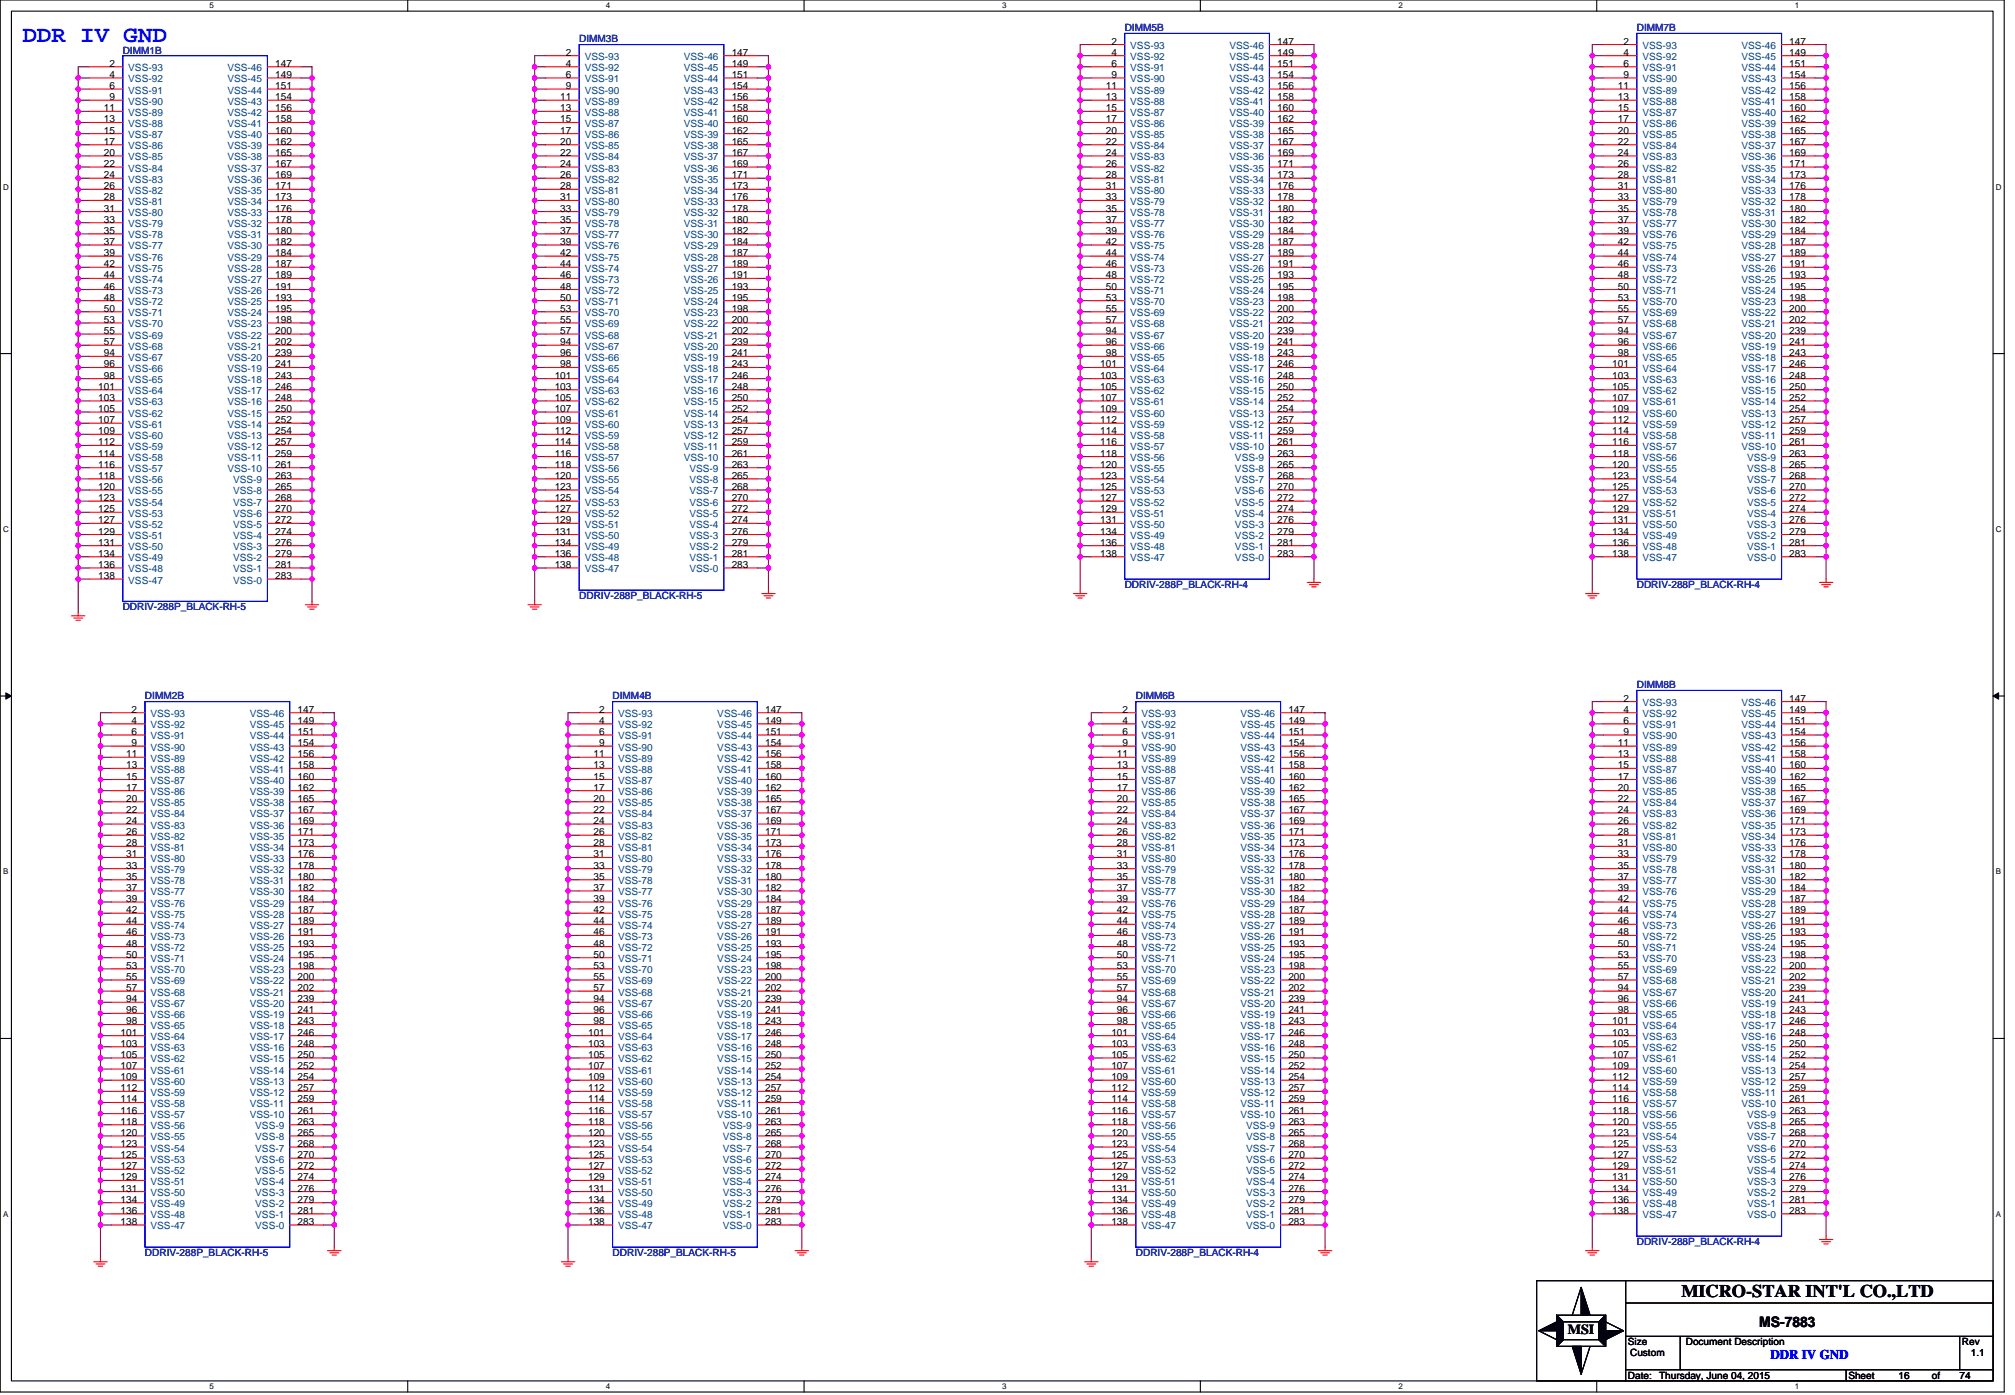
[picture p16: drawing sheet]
<svg xmlns="http://www.w3.org/2000/svg" width="294mm" height="204mm" viewBox="0 0 294 204" stroke-linecap="round" stroke-linejoin="round" font-family="sans-serif">
<defs><g id="words">
<text font-size="3.4" fill="#00f" x="3.3" y="6.1">DDR IV GND</text>
<text font-size="2.6" x="245.5" y="189.3">MICRO-STAR INT'L CO.,LTD</text>
<text font-size="2.1" x="256.9" y="193.7">MS-7883</text>
<text font-size="2" x="228.9" y="194.7">MSI</text>
<text font-size="1.9" fill="#00f" x="258.5" y="198.4">DDR IV GND</text>
<g font-size="1.5" fill="#000080">
<text x="164.2" y="4.6">DIMM5B</text>
<text x="239" y="4.6">DIMM7B</text>
<text x="17.9" y="7.8">DIMM1B</text>
<text x="84.6" y="6.2">DIMM3B</text>
<text x="17.9" y="89.1">DDRIV-288P_BLACK-RH-5</text>
<text x="84.6" y="87.5">DDRIV-288P_BLACK-RH-5</text>
<text x="164.2" y="85.8">DDRIV-288P_BLACK-RH-4</text>
<text x="239" y="85.8">DDRIV-288P_BLACK-RH-4</text>
<text x="239" y="100.5">DIMM8B</text>
<text x="21.2" y="102.1">DIMM2B</text>
<text x="89.4" y="102.1">DIMM4B</text>
<text x="165.9" y="102.1">DIMM6B</text>
<text x="21.2" y="183.4">DDRIV-288P_BLACK-RH-5</text>
<text x="89.4" y="183.4">DDRIV-288P_BLACK-RH-5</text>
<text x="165.9" y="183.4">DDRIV-288P_BLACK-RH-4</text>
<text x="239" y="181.7">DDRIV-288P_BLACK-RH-4</text>
</g>
<g font-size="1.5">
<text x="16" y="11.4">4</text>
<text x="16" y="9.7">2</text>
<text x="40.2" y="11.4">149</text>
<text x="40.2" y="9.7">147</text>
<text x="82.6" y="11.4">6</text>
<text x="82.6" y="9.7">4</text>
<text x="82.6" y="8.1">2</text>
<text x="106.8" y="11.4">151</text>
<text x="106.8" y="9.7">149</text>
<text x="106.8" y="8.1">147</text>
<text x="162.3" y="11.4">9</text>
<text x="162.3" y="9.7">6</text>
<text x="162.3" y="8.1">4</text>
<text x="162.3" y="6.5">2</text>
<text x="186.5" y="11.4">154</text>
<text x="186.5" y="9.7">151</text>
<text x="186.5" y="8.1">149</text>
<text x="186.5" y="6.5">147</text>
<text x="237.1" y="11.4">9</text>
<text x="237.1" y="9.7">6</text>
<text x="237.1" y="8.1">4</text>
<text x="237.1" y="6.5">2</text>
<text x="261.3" y="11.4">154</text>
<text x="261.3" y="9.7">151</text>
<text x="261.3" y="8.1">149</text>
<text x="261.3" y="6.5">147</text>
<text x="15.2" y="17.9">13</text>
<text x="15.2" y="16.2">11</text>
<text x="16" y="14.6">9</text>
<text x="16" y="13">6</text>
<text x="40.2" y="17.9">158</text>
<text x="40.2" y="16.2">156</text>
<text x="40.2" y="14.6">154</text>
<text x="40.2" y="13">151</text>
<text x="81.8" y="17.9">15</text>
<text x="81.8" y="16.2">13</text>
<text x="81.8" y="14.6">11</text>
<text x="82.6" y="13">9</text>
<text x="106.8" y="17.9">160</text>
<text x="106.8" y="16.2">158</text>
<text x="106.8" y="14.6">156</text>
<text x="106.8" y="13">154</text>
<text x="161.5" y="17.9">17</text>
<text x="161.5" y="16.2">15</text>
<text x="161.5" y="14.6">13</text>
<text x="161.5" y="13">11</text>
<text x="186.5" y="17.9">162</text>
<text x="186.5" y="16.2">160</text>
<text x="186.5" y="14.6">158</text>
<text x="186.5" y="13">156</text>
<text x="236.2" y="17.9">17</text>
<text x="236.2" y="16.2">15</text>
<text x="236.2" y="14.6">13</text>
<text x="236.2" y="13">11</text>
<text x="261.3" y="17.9">162</text>
<text x="261.3" y="16.2">160</text>
<text x="261.3" y="14.6">158</text>
<text x="261.3" y="13">156</text>
<text x="15.2" y="22.8">20</text>
<text x="15.2" y="21.1">17</text>
<text x="15.2" y="19.5">15</text>
<text x="40.2" y="22.8">165</text>
<text x="40.2" y="21.1">162</text>
<text x="40.2" y="19.5">160</text>
<text x="81.8" y="22.8">22</text>
<text x="81.8" y="21.1">20</text>
<text x="81.8" y="19.5">17</text>
<text x="106.8" y="22.8">167</text>
<text x="106.8" y="21.1">165</text>
<text x="106.8" y="19.5">162</text>
<text x="161.5" y="22.8">24</text>
<text x="161.5" y="21.1">22</text>
<text x="161.5" y="19.5">20</text>
<text x="186.5" y="22.8">169</text>
<text x="186.5" y="21.1">167</text>
<text x="186.5" y="19.5">165</text>
<text x="236.2" y="22.8">24</text>
<text x="236.2" y="21.1">22</text>
<text x="236.2" y="19.5">20</text>
<text x="261.3" y="22.8">169</text>
<text x="261.3" y="21.1">167</text>
<text x="261.3" y="19.5">165</text>
<text x="15.2" y="29.3">28</text>
<text x="15.2" y="27.6">26</text>
<text x="15.2" y="26">24</text>
<text x="15.2" y="24.4">22</text>
<text x="40.2" y="29.3">173</text>
<text x="40.2" y="27.6">171</text>
<text x="40.2" y="26">169</text>
<text x="40.2" y="24.4">167</text>
<text x="81.8" y="29.3">31</text>
<text x="81.8" y="27.6">28</text>
<text x="81.8" y="26">26</text>
<text x="81.8" y="24.4">24</text>
<text x="106.8" y="29.3">176</text>
<text x="106.8" y="27.6">173</text>
<text x="106.8" y="26">171</text>
<text x="106.8" y="24.4">169</text>
<text x="161.5" y="29.3">33</text>
<text x="161.5" y="27.6">31</text>
<text x="161.5" y="26">28</text>
<text x="161.5" y="24.4">26</text>
<text x="186.5" y="29.3">178</text>
<text x="186.5" y="27.6">176</text>
<text x="186.5" y="26">173</text>
<text x="186.5" y="24.4">171</text>
<text x="236.2" y="29.3">33</text>
<text x="236.2" y="27.6">31</text>
<text x="236.2" y="26">28</text>
<text x="236.2" y="24.4">26</text>
<text x="261.3" y="29.3">178</text>
<text x="261.3" y="27.6">176</text>
<text x="261.3" y="26">173</text>
<text x="261.3" y="24.4">171</text>
<text x="15.2" y="35.8">37</text>
<text x="15.2" y="34.1">35</text>
<text x="15.2" y="32.5">33</text>
<text x="15.2" y="30.9">31</text>
<text x="40.2" y="35.8">182</text>
<text x="40.2" y="34.1">180</text>
<text x="40.2" y="32.5">178</text>
<text x="40.2" y="30.9">176</text>
<text x="81.8" y="35.8">39</text>
<text x="81.8" y="34.1">37</text>
<text x="81.8" y="32.5">35</text>
<text x="81.8" y="30.9">33</text>
<text x="106.8" y="35.8">184</text>
<text x="106.8" y="34.1">182</text>
<text x="106.8" y="32.5">180</text>
<text x="106.8" y="30.9">178</text>
<text x="161.5" y="35.8">42</text>
<text x="161.5" y="34.1">39</text>
<text x="161.5" y="32.5">37</text>
<text x="161.5" y="30.9">35</text>
<text x="186.5" y="35.8">187</text>
<text x="186.5" y="34.1">184</text>
<text x="186.5" y="32.5">182</text>
<text x="186.5" y="30.9">180</text>
<text x="236.2" y="35.8">42</text>
<text x="236.2" y="34.1">39</text>
<text x="236.2" y="32.5">37</text>
<text x="236.2" y="30.9">35</text>
<text x="261.3" y="35.8">187</text>
<text x="261.3" y="34.1">184</text>
<text x="261.3" y="32.5">182</text>
<text x="261.3" y="30.9">180</text>
<text x="15.2" y="40.6">44</text>
<text x="15.2" y="39">42</text>
<text x="15.2" y="37.4">39</text>
<text x="40.2" y="40.6">189</text>
<text x="40.2" y="39">187</text>
<text x="40.2" y="37.4">184</text>
<text x="81.8" y="39">44</text>
<text x="81.8" y="37.4">42</text>
<text x="81.8" y="40.6">46</text>
<text x="106.8" y="40.6">191</text>
<text x="106.8" y="39">189</text>
<text x="106.8" y="37.4">187</text>
<text x="161.5" y="37.4">44</text>
<text x="161.5" y="40.6">48</text>
<text x="161.5" y="39">46</text>
<text x="186.5" y="40.6">193</text>
<text x="186.5" y="39">191</text>
<text x="186.5" y="37.4">189</text>
<text x="236.2" y="37.4">44</text>
<text x="236.2" y="40.6">48</text>
<text x="236.2" y="39">46</text>
<text x="261.3" y="40.6">193</text>
<text x="261.3" y="39">191</text>
<text x="261.3" y="37.4">189</text>
<text x="15.2" y="47.1">53</text>
<text x="15.2" y="45.5">50</text>
<text x="15.2" y="43.9">48</text>
<text x="15.2" y="42.3">46</text>
<text x="40.2" y="47.1">198</text>
<text x="40.2" y="45.5">195</text>
<text x="40.2" y="43.9">193</text>
<text x="40.2" y="42.3">191</text>
<text x="81.8" y="47.1">55</text>
<text x="81.8" y="45.5">53</text>
<text x="81.8" y="43.9">50</text>
<text x="81.8" y="42.3">48</text>
<text x="106.8" y="47.1">200</text>
<text x="106.8" y="45.5">198</text>
<text x="106.8" y="43.9">195</text>
<text x="106.8" y="42.3">193</text>
<text x="161.5" y="47.1">57</text>
<text x="161.5" y="45.5">55</text>
<text x="161.5" y="43.9">53</text>
<text x="161.5" y="42.3">50</text>
<text x="186.5" y="47.1">202</text>
<text x="186.5" y="45.5">200</text>
<text x="186.5" y="43.9">198</text>
<text x="186.5" y="42.3">195</text>
<text x="236.2" y="47.1">57</text>
<text x="236.2" y="45.5">55</text>
<text x="236.2" y="43.9">53</text>
<text x="236.2" y="42.3">50</text>
<text x="261.3" y="47.1">202</text>
<text x="261.3" y="45.5">200</text>
<text x="261.3" y="43.9">198</text>
<text x="261.3" y="42.3">195</text>
<text x="15.2" y="53.6">96</text>
<text x="15.2" y="52">94</text>
<text x="15.2" y="50.4">57</text>
<text x="15.2" y="48.8">55</text>
<text x="40.2" y="53.6">241</text>
<text x="40.2" y="52">239</text>
<text x="40.2" y="50.4">202</text>
<text x="40.2" y="48.8">200</text>
<text x="81.8" y="53.6">98</text>
<text x="81.8" y="52">96</text>
<text x="81.8" y="50.4">94</text>
<text x="81.8" y="48.8">57</text>
<text x="106.8" y="53.6">243</text>
<text x="106.8" y="52">241</text>
<text x="106.8" y="50.4">239</text>
<text x="106.8" y="48.8">202</text>
<text x="160.7" y="53.6">101</text>
<text x="161.5" y="52">98</text>
<text x="161.5" y="50.4">96</text>
<text x="161.5" y="48.8">94</text>
<text x="186.5" y="53.6">246</text>
<text x="186.5" y="52">243</text>
<text x="186.5" y="50.4">241</text>
<text x="186.5" y="48.8">239</text>
<text x="235.4" y="53.6">101</text>
<text x="236.2" y="52">98</text>
<text x="236.2" y="50.4">96</text>
<text x="236.2" y="48.8">94</text>
<text x="261.3" y="53.6">246</text>
<text x="261.3" y="52">243</text>
<text x="261.3" y="50.4">241</text>
<text x="261.3" y="48.8">239</text>
<text x="14.3" y="58.5">103</text>
<text x="14.3" y="56.9">101</text>
<text x="15.2" y="55.3">98</text>
<text x="40.2" y="58.5">248</text>
<text x="40.2" y="56.9">246</text>
<text x="40.2" y="55.3">243</text>
<text x="81" y="58.5">105</text>
<text x="81" y="56.9">103</text>
<text x="81" y="55.3">101</text>
<text x="106.8" y="58.5">250</text>
<text x="106.8" y="56.9">248</text>
<text x="106.8" y="55.3">246</text>
<text x="160.7" y="58.5">107</text>
<text x="160.7" y="56.9">105</text>
<text x="160.7" y="55.3">103</text>
<text x="186.5" y="58.5">252</text>
<text x="186.5" y="56.9">250</text>
<text x="186.5" y="55.3">248</text>
<text x="235.4" y="58.5">107</text>
<text x="235.4" y="56.9">105</text>
<text x="235.4" y="55.3">103</text>
<text x="261.3" y="58.5">252</text>
<text x="261.3" y="56.9">250</text>
<text x="261.3" y="55.3">248</text>
<text x="14.3" y="65">112</text>
<text x="14.3" y="63.4">109</text>
<text x="14.3" y="61.8">107</text>
<text x="14.3" y="60.1">105</text>
<text x="40.2" y="65">257</text>
<text x="40.2" y="63.4">254</text>
<text x="40.2" y="61.8">252</text>
<text x="40.2" y="60.1">250</text>
<text x="81" y="65">114</text>
<text x="81" y="63.4">112</text>
<text x="81" y="61.8">109</text>
<text x="81" y="60.1">107</text>
<text x="106.8" y="65">259</text>
<text x="106.8" y="63.4">257</text>
<text x="106.8" y="61.8">254</text>
<text x="106.8" y="60.1">252</text>
<text x="160.7" y="65">116</text>
<text x="160.7" y="63.4">114</text>
<text x="160.7" y="61.8">112</text>
<text x="160.7" y="60.1">109</text>
<text x="186.5" y="65">261</text>
<text x="186.5" y="63.4">259</text>
<text x="186.5" y="61.8">257</text>
<text x="186.5" y="60.1">254</text>
<text x="235.4" y="65">116</text>
<text x="235.4" y="63.4">114</text>
<text x="235.4" y="61.8">112</text>
<text x="235.4" y="60.1">109</text>
<text x="261.3" y="65">261</text>
<text x="261.3" y="63.4">259</text>
<text x="261.3" y="61.8">257</text>
<text x="261.3" y="60.1">254</text>
<text x="14.3" y="71.5">120</text>
<text x="14.3" y="69.9">118</text>
<text x="14.3" y="68.3">116</text>
<text x="14.3" y="66.6">114</text>
<text x="40.2" y="71.5">265</text>
<text x="40.2" y="69.9">263</text>
<text x="40.2" y="68.3">261</text>
<text x="40.2" y="66.6">259</text>
<text x="81" y="71.5">123</text>
<text x="81" y="69.9">120</text>
<text x="81" y="68.3">118</text>
<text x="81" y="66.6">116</text>
<text x="106.8" y="71.5">268</text>
<text x="106.8" y="69.9">265</text>
<text x="106.8" y="68.3">263</text>
<text x="106.8" y="66.6">261</text>
<text x="160.7" y="71.5">125</text>
<text x="160.7" y="69.9">123</text>
<text x="160.7" y="68.3">120</text>
<text x="160.7" y="66.6">118</text>
<text x="186.5" y="71.5">270</text>
<text x="186.5" y="69.9">268</text>
<text x="186.5" y="68.3">265</text>
<text x="186.5" y="66.6">263</text>
<text x="235.4" y="71.5">125</text>
<text x="235.4" y="69.9">123</text>
<text x="235.4" y="68.3">120</text>
<text x="235.4" y="66.6">118</text>
<text x="261.3" y="71.5">270</text>
<text x="261.3" y="69.9">268</text>
<text x="261.3" y="68.3">265</text>
<text x="261.3" y="66.6">263</text>
<text x="14.3" y="76.4">127</text>
<text x="14.3" y="74.8">125</text>
<text x="14.3" y="73.1">123</text>
<text x="40.2" y="76.4">272</text>
<text x="40.2" y="74.8">270</text>
<text x="40.2" y="73.1">268</text>
<text x="81" y="76.4">129</text>
<text x="81" y="74.8">127</text>
<text x="81" y="73.1">125</text>
<text x="106.8" y="76.4">274</text>
<text x="106.8" y="74.8">272</text>
<text x="106.8" y="73.1">270</text>
<text x="160.7" y="76.4">131</text>
<text x="160.7" y="74.8">129</text>
<text x="160.7" y="73.1">127</text>
<text x="186.5" y="76.4">276</text>
<text x="186.5" y="74.8">274</text>
<text x="186.5" y="73.1">272</text>
<text x="235.4" y="76.4">131</text>
<text x="235.4" y="74.8">129</text>
<text x="235.4" y="73.1">127</text>
<text x="261.3" y="76.4">276</text>
<text x="261.3" y="74.8">274</text>
<text x="261.3" y="73.1">272</text>
<text x="14.3" y="82.9">136</text>
<text x="14.3" y="81.3">134</text>
<text x="14.3" y="79.6">131</text>
<text x="14.3" y="78">129</text>
<text x="40.2" y="82.9">281</text>
<text x="40.2" y="81.3">279</text>
<text x="40.2" y="79.6">276</text>
<text x="40.2" y="78">274</text>
<text x="81" y="82.9">138</text>
<text x="81" y="81.3">136</text>
<text x="81" y="79.6">134</text>
<text x="81" y="78">131</text>
<text x="106.8" y="82.9">283</text>
<text x="106.8" y="81.3">281</text>
<text x="106.8" y="79.6">279</text>
<text x="106.8" y="78">276</text>
<text x="160.7" y="81.3">138</text>
<text x="160.7" y="79.6">136</text>
<text x="160.7" y="78">134</text>
<text x="186.5" y="81.3">283</text>
<text x="186.5" y="79.6">281</text>
<text x="186.5" y="78">279</text>
<text x="235.4" y="81.3">138</text>
<text x="235.4" y="79.6">136</text>
<text x="235.4" y="78">134</text>
<text x="261.3" y="81.3">283</text>
<text x="261.3" y="79.6">281</text>
<text x="261.3" y="78">279</text>
<text x="14.3" y="84.5">138</text>
<text x="40.2" y="84.5">283</text>
<text x="19.2" y="107.3">6</text>
<text x="19.2" y="105.7">4</text>
<text x="19.2" y="104">2</text>
<text x="43.4" y="107.3">151</text>
<text x="43.4" y="105.7">149</text>
<text x="43.4" y="104">147</text>
<text x="87.5" y="107.3">6</text>
<text x="87.5" y="105.7">4</text>
<text x="87.5" y="104">2</text>
<text x="111.7" y="107.3">151</text>
<text x="111.7" y="105.7">149</text>
<text x="111.7" y="104">147</text>
<text x="163.9" y="107.3">6</text>
<text x="163.9" y="105.7">4</text>
<text x="163.9" y="104">2</text>
<text x="188.1" y="107.3">151</text>
<text x="188.1" y="105.7">149</text>
<text x="188.1" y="104">147</text>
<text x="237.1" y="107.3">9</text>
<text x="237.1" y="105.7">6</text>
<text x="237.1" y="104">4</text>
<text x="237.1" y="102.4">2</text>
<text x="261.3" y="107.3">154</text>
<text x="261.3" y="105.7">151</text>
<text x="261.3" y="104">149</text>
<text x="261.3" y="102.4">147</text>
<text x="18.4" y="113.8">15</text>
<text x="18.4" y="112.2">13</text>
<text x="18.4" y="110.5">11</text>
<text x="19.2" y="108.9">9</text>
<text x="43.4" y="113.8">160</text>
<text x="43.4" y="112.2">158</text>
<text x="43.4" y="110.5">156</text>
<text x="43.4" y="108.9">154</text>
<text x="86.7" y="113.8">15</text>
<text x="86.7" y="112.2">13</text>
<text x="86.7" y="110.5">11</text>
<text x="87.5" y="108.9">9</text>
<text x="111.7" y="113.8">160</text>
<text x="111.7" y="112.2">158</text>
<text x="111.7" y="110.5">156</text>
<text x="111.7" y="108.9">154</text>
<text x="163.1" y="113.8">15</text>
<text x="163.1" y="112.2">13</text>
<text x="163.1" y="110.5">11</text>
<text x="163.9" y="108.9">9</text>
<text x="188.1" y="113.8">160</text>
<text x="188.1" y="112.2">158</text>
<text x="188.1" y="110.5">156</text>
<text x="188.1" y="108.9">154</text>
<text x="236.2" y="113.8">17</text>
<text x="236.2" y="112.2">15</text>
<text x="236.2" y="110.5">13</text>
<text x="236.2" y="108.9">11</text>
<text x="261.3" y="113.8">162</text>
<text x="261.3" y="112.2">160</text>
<text x="261.3" y="110.5">158</text>
<text x="261.3" y="108.9">156</text>
<text x="18.4" y="118.7">22</text>
<text x="18.4" y="117">20</text>
<text x="18.4" y="115.4">17</text>
<text x="43.4" y="118.7">167</text>
<text x="43.4" y="117">165</text>
<text x="43.4" y="115.4">162</text>
<text x="86.7" y="118.7">22</text>
<text x="86.7" y="117">20</text>
<text x="86.7" y="115.4">17</text>
<text x="111.7" y="118.7">167</text>
<text x="111.7" y="117">165</text>
<text x="111.7" y="115.4">162</text>
<text x="163.1" y="118.7">22</text>
<text x="163.1" y="117">20</text>
<text x="163.1" y="115.4">17</text>
<text x="188.1" y="118.7">167</text>
<text x="188.1" y="117">165</text>
<text x="188.1" y="115.4">162</text>
<text x="236.2" y="118.7">24</text>
<text x="236.2" y="117">22</text>
<text x="236.2" y="115.4">20</text>
<text x="261.3" y="118.7">169</text>
<text x="261.3" y="117">167</text>
<text x="261.3" y="115.4">165</text>
<text x="18.4" y="125.2">31</text>
<text x="18.4" y="123.5">28</text>
<text x="18.4" y="121.9">26</text>
<text x="18.4" y="120.3">24</text>
<text x="43.4" y="125.2">176</text>
<text x="43.4" y="123.5">173</text>
<text x="43.4" y="121.9">171</text>
<text x="43.4" y="120.3">169</text>
<text x="86.7" y="125.2">31</text>
<text x="86.7" y="123.5">28</text>
<text x="86.7" y="121.9">26</text>
<text x="86.7" y="120.3">24</text>
<text x="111.7" y="125.2">176</text>
<text x="111.7" y="123.5">173</text>
<text x="111.7" y="121.9">171</text>
<text x="111.7" y="120.3">169</text>
<text x="163.1" y="125.2">31</text>
<text x="163.1" y="123.5">28</text>
<text x="163.1" y="121.9">26</text>
<text x="163.1" y="120.3">24</text>
<text x="188.1" y="125.2">176</text>
<text x="188.1" y="123.5">173</text>
<text x="188.1" y="121.9">171</text>
<text x="188.1" y="120.3">169</text>
<text x="236.2" y="125.2">33</text>
<text x="236.2" y="123.5">31</text>
<text x="236.2" y="121.9">28</text>
<text x="236.2" y="120.3">26</text>
<text x="261.3" y="125.2">178</text>
<text x="261.3" y="123.5">176</text>
<text x="261.3" y="121.9">173</text>
<text x="261.3" y="120.3">171</text>
<text x="18.4" y="131.7">39</text>
<text x="18.4" y="130">37</text>
<text x="18.4" y="128.4">35</text>
<text x="18.4" y="126.8">33</text>
<text x="43.4" y="131.7">184</text>
<text x="43.4" y="130">182</text>
<text x="43.4" y="128.4">180</text>
<text x="43.4" y="126.8">178</text>
<text x="86.7" y="131.7">39</text>
<text x="86.7" y="130">37</text>
<text x="86.7" y="128.4">35</text>
<text x="86.7" y="126.8">33</text>
<text x="111.7" y="131.7">184</text>
<text x="111.7" y="130">182</text>
<text x="111.7" y="128.4">180</text>
<text x="111.7" y="126.8">178</text>
<text x="163.1" y="131.7">39</text>
<text x="163.1" y="130">37</text>
<text x="163.1" y="128.4">35</text>
<text x="163.1" y="126.8">33</text>
<text x="188.1" y="131.7">184</text>
<text x="188.1" y="130">182</text>
<text x="188.1" y="128.4">180</text>
<text x="188.1" y="126.8">178</text>
<text x="236.2" y="131.7">42</text>
<text x="236.2" y="130">39</text>
<text x="236.2" y="128.4">37</text>
<text x="236.2" y="126.8">35</text>
<text x="261.3" y="131.7">187</text>
<text x="261.3" y="130">184</text>
<text x="261.3" y="128.4">182</text>
<text x="261.3" y="126.8">180</text>
<text x="18.4" y="134.9">44</text>
<text x="18.4" y="133.3">42</text>
<text x="18.4" y="136.5">46</text>
<text x="43.4" y="136.5">191</text>
<text x="43.4" y="134.9">189</text>
<text x="43.4" y="133.3">187</text>
<text x="86.7" y="134.9">44</text>
<text x="86.7" y="133.3">42</text>
<text x="86.7" y="136.5">46</text>
<text x="111.7" y="136.5">191</text>
<text x="111.7" y="134.9">189</text>
<text x="111.7" y="133.3">187</text>
<text x="163.1" y="134.9">44</text>
<text x="163.1" y="133.3">42</text>
<text x="163.1" y="136.5">46</text>
<text x="188.1" y="136.5">191</text>
<text x="188.1" y="134.9">189</text>
<text x="188.1" y="133.3">187</text>
<text x="236.2" y="133.3">44</text>
<text x="236.2" y="136.5">48</text>
<text x="236.2" y="134.9">46</text>
<text x="261.3" y="136.5">193</text>
<text x="261.3" y="134.9">191</text>
<text x="261.3" y="133.3">189</text>
<text x="18.4" y="143">55</text>
<text x="18.4" y="141.4">53</text>
<text x="18.4" y="139.8">50</text>
<text x="18.4" y="138.2">48</text>
<text x="43.4" y="143">200</text>
<text x="43.4" y="141.4">198</text>
<text x="43.4" y="139.8">195</text>
<text x="43.4" y="138.2">193</text>
<text x="86.7" y="143">55</text>
<text x="86.7" y="141.4">53</text>
<text x="86.7" y="139.8">50</text>
<text x="86.7" y="138.2">48</text>
<text x="111.7" y="143">200</text>
<text x="111.7" y="141.4">198</text>
<text x="111.7" y="139.8">195</text>
<text x="111.7" y="138.2">193</text>
<text x="163.1" y="143">55</text>
<text x="163.1" y="141.4">53</text>
<text x="163.1" y="139.8">50</text>
<text x="163.1" y="138.2">48</text>
<text x="188.1" y="143">200</text>
<text x="188.1" y="141.4">198</text>
<text x="188.1" y="139.8">195</text>
<text x="188.1" y="138.2">193</text>
<text x="236.2" y="143">57</text>
<text x="236.2" y="141.4">55</text>
<text x="236.2" y="139.8">53</text>
<text x="236.2" y="138.2">50</text>
<text x="261.3" y="143">202</text>
<text x="261.3" y="141.4">200</text>
<text x="261.3" y="139.8">198</text>
<text x="261.3" y="138.2">195</text>
<text x="18.4" y="149.5">98</text>
<text x="18.4" y="147.9">96</text>
<text x="18.4" y="146.3">94</text>
<text x="18.4" y="144.7">57</text>
<text x="43.4" y="149.5">243</text>
<text x="43.4" y="147.9">241</text>
<text x="43.4" y="146.3">239</text>
<text x="43.4" y="144.7">202</text>
<text x="86.7" y="149.5">98</text>
<text x="86.7" y="147.9">96</text>
<text x="86.7" y="146.3">94</text>
<text x="86.7" y="144.7">57</text>
<text x="111.7" y="149.5">243</text>
<text x="111.7" y="147.9">241</text>
<text x="111.7" y="146.3">239</text>
<text x="111.7" y="144.7">202</text>
<text x="163.1" y="149.5">98</text>
<text x="163.1" y="147.9">96</text>
<text x="163.1" y="146.3">94</text>
<text x="163.1" y="144.7">57</text>
<text x="188.1" y="149.5">243</text>
<text x="188.1" y="147.9">241</text>
<text x="188.1" y="146.3">239</text>
<text x="188.1" y="144.7">202</text>
<text x="235.4" y="149.5">101</text>
<text x="236.2" y="147.9">98</text>
<text x="236.2" y="146.3">96</text>
<text x="236.2" y="144.7">94</text>
<text x="261.3" y="149.5">246</text>
<text x="261.3" y="147.9">243</text>
<text x="261.3" y="146.3">241</text>
<text x="261.3" y="144.7">239</text>
<text x="17.6" y="154.4">105</text>
<text x="17.6" y="152.8">103</text>
<text x="17.6" y="151.2">101</text>
<text x="43.4" y="154.4">250</text>
<text x="43.4" y="152.8">248</text>
<text x="43.4" y="151.2">246</text>
<text x="85.9" y="154.4">105</text>
<text x="85.9" y="152.8">103</text>
<text x="85.9" y="151.2">101</text>
<text x="111.7" y="154.4">250</text>
<text x="111.7" y="152.8">248</text>
<text x="111.7" y="151.2">246</text>
<text x="162.3" y="154.4">105</text>
<text x="162.3" y="152.8">103</text>
<text x="162.3" y="151.2">101</text>
<text x="188.1" y="154.4">250</text>
<text x="188.1" y="152.8">248</text>
<text x="188.1" y="151.2">246</text>
<text x="235.4" y="154.4">107</text>
<text x="235.4" y="152.8">105</text>
<text x="235.4" y="151.2">103</text>
<text x="261.3" y="154.4">252</text>
<text x="261.3" y="152.8">250</text>
<text x="261.3" y="151.2">248</text>
<text x="17.6" y="160.9">114</text>
<text x="17.6" y="159.3">112</text>
<text x="17.6" y="157.7">109</text>
<text x="17.6" y="156.1">107</text>
<text x="43.4" y="160.9">259</text>
<text x="43.4" y="159.3">257</text>
<text x="43.4" y="157.7">254</text>
<text x="43.4" y="156.1">252</text>
<text x="85.9" y="160.9">114</text>
<text x="85.9" y="159.3">112</text>
<text x="85.9" y="157.7">109</text>
<text x="85.9" y="156.1">107</text>
<text x="111.7" y="160.9">259</text>
<text x="111.7" y="159.3">257</text>
<text x="111.7" y="157.7">254</text>
<text x="111.7" y="156.1">252</text>
<text x="162.3" y="160.9">114</text>
<text x="162.3" y="159.3">112</text>
<text x="162.3" y="157.7">109</text>
<text x="162.3" y="156.1">107</text>
<text x="188.1" y="160.9">259</text>
<text x="188.1" y="159.3">257</text>
<text x="188.1" y="157.7">254</text>
<text x="188.1" y="156.1">252</text>
<text x="235.4" y="160.9">116</text>
<text x="235.4" y="159.3">114</text>
<text x="235.4" y="157.7">112</text>
<text x="235.4" y="156.1">109</text>
<text x="261.3" y="160.9">261</text>
<text x="261.3" y="159.3">259</text>
<text x="261.3" y="157.7">257</text>
<text x="261.3" y="156.1">254</text>
<text x="17.6" y="167.4">123</text>
<text x="17.6" y="165.8">120</text>
<text x="17.6" y="164.2">118</text>
<text x="17.6" y="162.6">116</text>
<text x="43.4" y="167.4">268</text>
<text x="43.4" y="165.8">265</text>
<text x="43.4" y="164.2">263</text>
<text x="43.4" y="162.6">261</text>
<text x="85.9" y="167.4">123</text>
<text x="85.9" y="165.8">120</text>
<text x="85.9" y="164.2">118</text>
<text x="85.9" y="162.6">116</text>
<text x="111.7" y="167.4">268</text>
<text x="111.7" y="165.8">265</text>
<text x="111.7" y="164.2">263</text>
<text x="111.7" y="162.6">261</text>
<text x="162.3" y="167.4">123</text>
<text x="162.3" y="165.8">120</text>
<text x="162.3" y="164.2">118</text>
<text x="162.3" y="162.6">116</text>
<text x="188.1" y="167.4">268</text>
<text x="188.1" y="165.8">265</text>
<text x="188.1" y="164.2">263</text>
<text x="188.1" y="162.6">261</text>
<text x="235.4" y="167.4">125</text>
<text x="235.4" y="165.8">123</text>
<text x="235.4" y="164.2">120</text>
<text x="235.4" y="162.6">118</text>
<text x="261.3" y="167.4">270</text>
<text x="261.3" y="165.8">268</text>
<text x="261.3" y="164.2">265</text>
<text x="261.3" y="162.6">263</text>
<text x="17.6" y="173.9">131</text>
<text x="17.6" y="172.3">129</text>
<text x="17.6" y="170.7">127</text>
<text x="17.6" y="169.1">125</text>
<text x="43.4" y="173.9">276</text>
<text x="43.4" y="172.3">274</text>
<text x="43.4" y="170.7">272</text>
<text x="43.4" y="169.1">270</text>
<text x="85.9" y="173.9">131</text>
<text x="85.9" y="172.3">129</text>
<text x="85.9" y="170.7">127</text>
<text x="85.9" y="169.1">125</text>
<text x="111.7" y="173.9">276</text>
<text x="111.7" y="172.3">274</text>
<text x="111.7" y="170.7">272</text>
<text x="111.7" y="169.1">270</text>
<text x="162.3" y="173.9">131</text>
<text x="162.3" y="172.3">129</text>
<text x="162.3" y="170.7">127</text>
<text x="162.3" y="169.1">125</text>
<text x="188.1" y="173.9">276</text>
<text x="188.1" y="172.3">274</text>
<text x="188.1" y="170.7">272</text>
<text x="188.1" y="169.1">270</text>
<text x="235.4" y="173.9">134</text>
<text x="235.4" y="172.3">131</text>
<text x="235.4" y="170.7">129</text>
<text x="235.4" y="169.1">127</text>
<text x="261.3" y="173.9">279</text>
<text x="261.3" y="172.3">276</text>
<text x="261.3" y="170.7">274</text>
<text x="261.3" y="169.1">272</text>
<text x="17.6" y="178.8">138</text>
<text x="17.6" y="177.2">136</text>
<text x="17.6" y="175.6">134</text>
<text x="43.4" y="178.8">283</text>
<text x="43.4" y="177.2">281</text>
<text x="43.4" y="175.6">279</text>
<text x="85.9" y="178.8">138</text>
<text x="85.9" y="177.2">136</text>
<text x="85.9" y="175.6">134</text>
<text x="111.7" y="178.8">283</text>
<text x="111.7" y="177.2">281</text>
<text x="111.7" y="175.6">279</text>
<text x="162.3" y="178.8">138</text>
<text x="162.3" y="177.2">136</text>
<text x="162.3" y="175.6">134</text>
<text x="188.1" y="178.8">283</text>
<text x="188.1" y="177.2">281</text>
<text x="188.1" y="175.6">279</text>
<text x="235.4" y="177.2">138</text>
<text x="235.4" y="175.6">136</text>
<text x="261.3" y="177.2">283</text>
<text x="261.3" y="175.6">281</text>
<text x="237.7" y="196.4">Size</text>
<text x="246.2" y="196.4">Document Description</text>
<text x="286.5" y="196.4">Rev</text>
<text x="237.7" y="201.3">Date:</text>
<text x="238" y="198">Custom</text>
<text x="242.3" y="201.3">Thursday, June 04, 2015</text>
<text x="269.9" y="201.3">Sheet</text>
<text x="277.2" y="201.3">16</text>
<text x="282.1" y="201.3">of</text>
<text x="286.1" y="201.3">74</text>
<text x="287.8" y="198">1.1</text>
</g>
<g font-size="1.5" fill="#004080">
<text x="18.7" y="10.4">VSS-93</text>
<text x="33.2" y="10.4">VSS-46</text>
<text x="85.4" y="10.4">VSS-92</text>
<text x="85.4" y="8.8">VSS-93</text>
<text x="99.9" y="10.4">VSS-45</text>
<text x="99.9" y="8.8">VSS-46</text>
<text x="165" y="10.4">VSS-91</text>
<text x="165" y="8.8">VSS-92</text>
<text x="165" y="7.2">VSS-93</text>
<text x="179.5" y="10.4">VSS-44</text>
<text x="179.5" y="8.8">VSS-45</text>
<text x="179.5" y="7.2">VSS-46</text>
<text x="239.8" y="10.4">VSS-91</text>
<text x="239.8" y="8.8">VSS-92</text>
<text x="239.8" y="7.2">VSS-93</text>
<text x="254.3" y="10.4">VSS-44</text>
<text x="254.3" y="8.8">VSS-45</text>
<text x="254.3" y="7.2">VSS-46</text>
<text x="18.7" y="16.9">VSS-89</text>
<text x="18.7" y="15.3">VSS-90</text>
<text x="18.7" y="13.7">VSS-91</text>
<text x="18.7" y="12">VSS-92</text>
<text x="33.2" y="16.9">VSS-42</text>
<text x="33.2" y="15.3">VSS-43</text>
<text x="33.2" y="13.7">VSS-44</text>
<text x="33.2" y="12">VSS-45</text>
<text x="85.4" y="16.9">VSS-88</text>
<text x="85.4" y="15.3">VSS-89</text>
<text x="85.4" y="13.7">VSS-90</text>
<text x="85.4" y="12">VSS-91</text>
<text x="99.9" y="16.9">VSS-41</text>
<text x="99.9" y="15.3">VSS-42</text>
<text x="99.9" y="13.7">VSS-43</text>
<text x="99.9" y="12">VSS-44</text>
<text x="165" y="16.9">VSS-87</text>
<text x="165" y="15.3">VSS-88</text>
<text x="165" y="13.7">VSS-89</text>
<text x="165" y="12">VSS-90</text>
<text x="179.5" y="16.9">VSS-40</text>
<text x="179.5" y="15.3">VSS-41</text>
<text x="179.5" y="13.7">VSS-42</text>
<text x="179.5" y="12">VSS-43</text>
<text x="239.8" y="16.9">VSS-87</text>
<text x="239.8" y="15.3">VSS-88</text>
<text x="239.8" y="13.7">VSS-89</text>
<text x="239.8" y="12">VSS-90</text>
<text x="254.3" y="16.9">VSS-40</text>
<text x="254.3" y="15.3">VSS-41</text>
<text x="254.3" y="13.7">VSS-42</text>
<text x="254.3" y="12">VSS-43</text>
<text x="18.7" y="23.4">VSS-85</text>
<text x="18.7" y="21.8">VSS-86</text>
<text x="18.7" y="20.2">VSS-87</text>
<text x="18.7" y="18.5">VSS-88</text>
<text x="33.2" y="23.4">VSS-38</text>
<text x="33.2" y="21.8">VSS-39</text>
<text x="33.2" y="20.2">VSS-40</text>
<text x="33.2" y="18.5">VSS-41</text>
<text x="85.4" y="23.4">VSS-84</text>
<text x="85.4" y="21.8">VSS-85</text>
<text x="85.4" y="20.2">VSS-86</text>
<text x="85.4" y="18.5">VSS-87</text>
<text x="99.9" y="23.4">VSS-37</text>
<text x="99.9" y="21.8">VSS-38</text>
<text x="99.9" y="20.2">VSS-39</text>
<text x="99.9" y="18.5">VSS-40</text>
<text x="165" y="23.4">VSS-83</text>
<text x="165" y="21.8">VSS-84</text>
<text x="165" y="20.2">VSS-85</text>
<text x="165" y="18.5">VSS-86</text>
<text x="179.5" y="23.4">VSS-36</text>
<text x="179.5" y="21.8">VSS-37</text>
<text x="179.5" y="20.2">VSS-38</text>
<text x="179.5" y="18.5">VSS-39</text>
<text x="239.8" y="23.4">VSS-83</text>
<text x="239.8" y="21.8">VSS-84</text>
<text x="239.8" y="20.2">VSS-85</text>
<text x="239.8" y="18.5">VSS-86</text>
<text x="254.3" y="23.4">VSS-36</text>
<text x="254.3" y="21.8">VSS-37</text>
<text x="254.3" y="20.2">VSS-38</text>
<text x="254.3" y="18.5">VSS-39</text>
<text x="18.7" y="29.9">VSS-81</text>
<text x="18.7" y="28.3">VSS-82</text>
<text x="18.7" y="26.7">VSS-83</text>
<text x="18.7" y="25">VSS-84</text>
<text x="33.2" y="29.9">VSS-34</text>
<text x="33.2" y="28.3">VSS-35</text>
<text x="33.2" y="26.7">VSS-36</text>
<text x="33.2" y="25">VSS-37</text>
<text x="85.4" y="29.9">VSS-80</text>
<text x="85.4" y="28.3">VSS-81</text>
<text x="85.4" y="26.7">VSS-82</text>
<text x="85.4" y="25">VSS-83</text>
<text x="99.9" y="29.9">VSS-33</text>
<text x="99.9" y="28.3">VSS-34</text>
<text x="99.9" y="26.7">VSS-35</text>
<text x="99.9" y="25">VSS-36</text>
<text x="165" y="29.9">VSS-79</text>
<text x="165" y="28.3">VSS-80</text>
<text x="165" y="26.7">VSS-81</text>
<text x="165" y="25">VSS-82</text>
<text x="179.5" y="29.9">VSS-32</text>
<text x="179.5" y="28.3">VSS-33</text>
<text x="179.5" y="26.7">VSS-34</text>
<text x="179.5" y="25">VSS-35</text>
<text x="239.8" y="29.9">VSS-79</text>
<text x="239.8" y="28.3">VSS-80</text>
<text x="239.8" y="26.7">VSS-81</text>
<text x="239.8" y="25">VSS-82</text>
<text x="254.3" y="29.9">VSS-32</text>
<text x="254.3" y="28.3">VSS-33</text>
<text x="254.3" y="26.7">VSS-34</text>
<text x="254.3" y="25">VSS-35</text>
<text x="18.7" y="34.8">VSS-78</text>
<text x="18.7" y="33.2">VSS-79</text>
<text x="18.7" y="31.5">VSS-80</text>
<text x="33.2" y="34.8">VSS-31</text>
<text x="33.2" y="33.2">VSS-32</text>
<text x="33.2" y="31.5">VSS-33</text>
<text x="85.4" y="34.8">VSS-77</text>
<text x="85.4" y="33.2">VSS-78</text>
<text x="85.4" y="31.5">VSS-79</text>
<text x="99.9" y="34.8">VSS-30</text>
<text x="99.9" y="33.2">VSS-31</text>
<text x="99.9" y="31.5">VSS-32</text>
<text x="165" y="34.8">VSS-76</text>
<text x="165" y="33.2">VSS-77</text>
<text x="165" y="31.5">VSS-78</text>
<text x="179.5" y="34.8">VSS-29</text>
<text x="179.5" y="33.2">VSS-30</text>
<text x="179.5" y="31.5">VSS-31</text>
<text x="239.8" y="34.8">VSS-76</text>
<text x="239.8" y="33.2">VSS-77</text>
<text x="239.8" y="31.5">VSS-78</text>
<text x="254.3" y="34.8">VSS-29</text>
<text x="254.3" y="33.2">VSS-30</text>
<text x="254.3" y="31.5">VSS-31</text>
<text x="18.7" y="41.3">VSS-74</text>
<text x="18.7" y="39.7">VSS-75</text>
<text x="18.7" y="38">VSS-76</text>
<text x="18.7" y="36.4">VSS-77</text>
<text x="33.2" y="41.3">VSS-27</text>
<text x="33.2" y="39.7">VSS-28</text>
<text x="33.2" y="38">VSS-29</text>
<text x="33.2" y="36.4">VSS-30</text>
<text x="85.4" y="39.7">VSS-74</text>
<text x="85.4" y="38">VSS-75</text>
<text x="85.4" y="36.4">VSS-76</text>
<text x="85.4" y="41.3">VSS-73</text>
<text x="99.9" y="41.3">VSS-26</text>
<text x="99.9" y="39.7">VSS-27</text>
<text x="99.9" y="38">VSS-28</text>
<text x="99.9" y="36.4">VSS-29</text>
<text x="165" y="38">VSS-74</text>
<text x="165" y="36.4">VSS-75</text>
<text x="165" y="41.3">VSS-72</text>
<text x="165" y="39.7">VSS-73</text>
<text x="179.5" y="41.3">VSS-25</text>
<text x="179.5" y="39.7">VSS-26</text>
<text x="179.5" y="38">VSS-27</text>
<text x="179.5" y="36.4">VSS-28</text>
<text x="239.8" y="38">VSS-74</text>
<text x="239.8" y="36.4">VSS-75</text>
<text x="239.8" y="41.3">VSS-72</text>
<text x="239.8" y="39.7">VSS-73</text>
<text x="254.3" y="41.3">VSS-25</text>
<text x="254.3" y="39.7">VSS-26</text>
<text x="254.3" y="38">VSS-27</text>
<text x="254.3" y="36.4">VSS-28</text>
<text x="18.7" y="47.8">VSS-70</text>
<text x="18.7" y="46.2">VSS-71</text>
<text x="18.7" y="44.5">VSS-72</text>
<text x="18.7" y="42.9">VSS-73</text>
<text x="33.2" y="47.8">VSS-23</text>
<text x="33.2" y="46.2">VSS-24</text>
<text x="33.2" y="44.5">VSS-25</text>
<text x="33.2" y="42.9">VSS-26</text>
<text x="85.4" y="47.8">VSS-69</text>
<text x="85.4" y="46.2">VSS-70</text>
<text x="85.4" y="44.5">VSS-71</text>
<text x="85.4" y="42.9">VSS-72</text>
<text x="99.9" y="47.8">VSS-22</text>
<text x="99.9" y="46.2">VSS-23</text>
<text x="99.9" y="44.5">VSS-24</text>
<text x="99.9" y="42.9">VSS-25</text>
<text x="165" y="47.8">VSS-68</text>
<text x="165" y="46.2">VSS-69</text>
<text x="165" y="44.5">VSS-70</text>
<text x="165" y="42.9">VSS-71</text>
<text x="179.5" y="47.8">VSS-21</text>
<text x="179.5" y="46.2">VSS-22</text>
<text x="179.5" y="44.5">VSS-23</text>
<text x="179.5" y="42.9">VSS-24</text>
<text x="239.8" y="47.8">VSS-68</text>
<text x="239.8" y="46.2">VSS-69</text>
<text x="239.8" y="44.5">VSS-70</text>
<text x="239.8" y="42.9">VSS-71</text>
<text x="254.3" y="47.8">VSS-21</text>
<text x="254.3" y="46.2">VSS-22</text>
<text x="254.3" y="44.5">VSS-23</text>
<text x="254.3" y="42.9">VSS-24</text>
<text x="18.7" y="52.7">VSS-67</text>
<text x="18.7" y="51">VSS-68</text>
<text x="18.7" y="49.4">VSS-69</text>
<text x="33.2" y="52.7">VSS-20</text>
<text x="33.2" y="51">VSS-21</text>
<text x="33.2" y="49.4">VSS-22</text>
<text x="85.4" y="52.7">VSS-66</text>
<text x="85.4" y="51">VSS-67</text>
<text x="85.4" y="49.4">VSS-68</text>
<text x="99.9" y="52.7">VSS-19</text>
<text x="99.9" y="51">VSS-20</text>
<text x="99.9" y="49.4">VSS-21</text>
<text x="165" y="52.7">VSS-65</text>
<text x="165" y="51">VSS-66</text>
<text x="165" y="49.4">VSS-67</text>
<text x="179.5" y="52.7">VSS-18</text>
<text x="179.5" y="51">VSS-19</text>
<text x="179.5" y="49.4">VSS-20</text>
<text x="239.8" y="52.7">VSS-65</text>
<text x="239.8" y="51">VSS-66</text>
<text x="239.8" y="49.4">VSS-67</text>
<text x="254.3" y="52.7">VSS-18</text>
<text x="254.3" y="51">VSS-19</text>
<text x="254.3" y="49.4">VSS-20</text>
<text x="18.7" y="59.2">VSS-63</text>
<text x="18.7" y="57.6">VSS-64</text>
<text x="18.7" y="55.9">VSS-65</text>
<text x="18.7" y="54.3">VSS-66</text>
<text x="33.2" y="59.2">VSS-16</text>
<text x="33.2" y="57.6">VSS-17</text>
<text x="33.2" y="55.9">VSS-18</text>
<text x="33.2" y="54.3">VSS-19</text>
<text x="85.4" y="59.2">VSS-62</text>
<text x="85.4" y="57.6">VSS-63</text>
<text x="85.4" y="55.9">VSS-64</text>
<text x="85.4" y="54.3">VSS-65</text>
<text x="99.9" y="59.2">VSS-15</text>
<text x="99.9" y="57.6">VSS-16</text>
<text x="99.9" y="55.9">VSS-17</text>
<text x="99.9" y="54.3">VSS-18</text>
<text x="165" y="59.2">VSS-61</text>
<text x="165" y="57.6">VSS-62</text>
<text x="165" y="55.9">VSS-63</text>
<text x="165" y="54.3">VSS-64</text>
<text x="179.5" y="59.2">VSS-14</text>
<text x="179.5" y="57.6">VSS-15</text>
<text x="179.5" y="55.9">VSS-16</text>
<text x="179.5" y="54.3">VSS-17</text>
<text x="239.8" y="59.2">VSS-61</text>
<text x="239.8" y="57.6">VSS-62</text>
<text x="239.8" y="55.9">VSS-63</text>
<text x="239.8" y="54.3">VSS-64</text>
<text x="254.3" y="59.2">VSS-14</text>
<text x="254.3" y="57.6">VSS-15</text>
<text x="254.3" y="55.9">VSS-16</text>
<text x="254.3" y="54.3">VSS-17</text>
<text x="18.7" y="65.7">VSS-59</text>
<text x="18.7" y="64.1">VSS-60</text>
<text x="18.7" y="62.4">VSS-61</text>
<text x="18.7" y="60.8">VSS-62</text>
<text x="33.2" y="65.7">VSS-12</text>
<text x="33.2" y="64.1">VSS-13</text>
<text x="33.2" y="62.4">VSS-14</text>
<text x="33.2" y="60.8">VSS-15</text>
<text x="85.4" y="65.7">VSS-58</text>
<text x="85.4" y="64.1">VSS-59</text>
<text x="85.4" y="62.4">VSS-60</text>
<text x="85.4" y="60.8">VSS-61</text>
<text x="99.9" y="65.7">VSS-11</text>
<text x="99.9" y="64.1">VSS-12</text>
<text x="99.9" y="62.4">VSS-13</text>
<text x="99.9" y="60.8">VSS-14</text>
<text x="165" y="65.7">VSS-57</text>
<text x="165" y="64.1">VSS-58</text>
<text x="165" y="62.4">VSS-59</text>
<text x="165" y="60.8">VSS-60</text>
<text x="179.5" y="65.7">VSS-10</text>
<text x="179.5" y="64.1">VSS-11</text>
<text x="179.5" y="62.4">VSS-12</text>
<text x="179.5" y="60.8">VSS-13</text>
<text x="239.8" y="65.7">VSS-57</text>
<text x="239.8" y="64.1">VSS-58</text>
<text x="239.8" y="62.4">VSS-59</text>
<text x="239.8" y="60.8">VSS-60</text>
<text x="254.3" y="65.7">VSS-10</text>
<text x="254.3" y="64.1">VSS-11</text>
<text x="254.3" y="62.4">VSS-12</text>
<text x="254.3" y="60.8">VSS-13</text>
<text x="18.7" y="70.6">VSS-56</text>
<text x="18.7" y="68.9">VSS-57</text>
<text x="18.7" y="67.3">VSS-58</text>
<text x="33.2" y="68.9">VSS-10</text>
<text x="33.2" y="67.3">VSS-11</text>
<text x="34" y="70.6">VSS-9</text>
<text x="85.4" y="70.6">VSS-55</text>
<text x="85.4" y="68.9">VSS-56</text>
<text x="85.4" y="67.3">VSS-57</text>
<text x="99.9" y="67.3">VSS-10</text>
<text x="100.7" y="70.6">VSS-8</text>
<text x="100.7" y="68.9">VSS-9</text>
<text x="165" y="70.6">VSS-54</text>
<text x="165" y="68.9">VSS-55</text>
<text x="165" y="67.3">VSS-56</text>
<text x="180.3" y="70.6">VSS-7</text>
<text x="180.3" y="68.9">VSS-8</text>
<text x="180.3" y="67.3">VSS-9</text>
<text x="239.8" y="70.6">VSS-54</text>
<text x="239.8" y="68.9">VSS-55</text>
<text x="239.8" y="67.3">VSS-56</text>
<text x="255.1" y="70.6">VSS-7</text>
<text x="255.1" y="68.9">VSS-8</text>
<text x="255.1" y="67.3">VSS-9</text>
<text x="18.7" y="77.1">VSS-52</text>
<text x="18.7" y="75.4">VSS-53</text>
<text x="18.7" y="73.8">VSS-54</text>
<text x="18.7" y="72.2">VSS-55</text>
<text x="34" y="77.1">VSS-5</text>
<text x="34" y="75.4">VSS-6</text>
<text x="34" y="73.8">VSS-7</text>
<text x="34" y="72.2">VSS-8</text>
<text x="85.4" y="77.1">VSS-51</text>
<text x="85.4" y="75.4">VSS-52</text>
<text x="85.4" y="73.8">VSS-53</text>
<text x="85.4" y="72.2">VSS-54</text>
<text x="100.7" y="77.1">VSS-4</text>
<text x="100.7" y="75.4">VSS-5</text>
<text x="100.7" y="73.8">VSS-6</text>
<text x="100.7" y="72.2">VSS-7</text>
<text x="165" y="77.1">VSS-50</text>
<text x="165" y="75.4">VSS-51</text>
<text x="165" y="73.8">VSS-52</text>
<text x="165" y="72.2">VSS-53</text>
<text x="180.3" y="77.1">VSS-3</text>
<text x="180.3" y="75.4">VSS-4</text>
<text x="180.3" y="73.8">VSS-5</text>
<text x="180.3" y="72.2">VSS-6</text>
<text x="239.8" y="77.1">VSS-50</text>
<text x="239.8" y="75.4">VSS-51</text>
<text x="239.8" y="73.8">VSS-52</text>
<text x="239.8" y="72.2">VSS-53</text>
<text x="255.1" y="77.1">VSS-3</text>
<text x="255.1" y="75.4">VSS-4</text>
<text x="255.1" y="73.8">VSS-5</text>
<text x="255.1" y="72.2">VSS-6</text>
<text x="18.7" y="83.6">VSS-48</text>
<text x="18.7" y="81.9">VSS-49</text>
<text x="18.7" y="80.3">VSS-50</text>
<text x="18.7" y="78.7">VSS-51</text>
<text x="34" y="83.6">VSS-1</text>
<text x="34" y="81.9">VSS-2</text>
<text x="34" y="80.3">VSS-3</text>
<text x="34" y="78.7">VSS-4</text>
<text x="85.4" y="83.6">VSS-47</text>
<text x="85.4" y="81.9">VSS-48</text>
<text x="85.4" y="80.3">VSS-49</text>
<text x="85.4" y="78.7">VSS-50</text>
<text x="100.7" y="83.6">VSS-0</text>
<text x="100.7" y="81.9">VSS-1</text>
<text x="100.7" y="80.3">VSS-2</text>
<text x="100.7" y="78.7">VSS-3</text>
<text x="165" y="81.9">VSS-47</text>
<text x="165" y="80.3">VSS-48</text>
<text x="165" y="78.7">VSS-49</text>
<text x="180.3" y="81.9">VSS-0</text>
<text x="180.3" y="80.3">VSS-1</text>
<text x="180.3" y="78.7">VSS-2</text>
<text x="239.8" y="81.9">VSS-47</text>
<text x="239.8" y="80.3">VSS-48</text>
<text x="239.8" y="78.7">VSS-49</text>
<text x="255.1" y="81.9">VSS-0</text>
<text x="255.1" y="80.3">VSS-1</text>
<text x="255.1" y="78.7">VSS-2</text>
<text x="18.7" y="85.2">VSS-47</text>
<text x="34" y="85.2">VSS-0</text>
<text x="22" y="107.9">VSS-91</text>
<text x="22" y="106.3">VSS-92</text>
<text x="22" y="104.7">VSS-93</text>
<text x="36.5" y="107.9">VSS-44</text>
<text x="36.5" y="106.3">VSS-45</text>
<text x="36.5" y="104.7">VSS-46</text>
<text x="90.3" y="107.9">VSS-91</text>
<text x="90.3" y="106.3">VSS-92</text>
<text x="90.3" y="104.7">VSS-93</text>
<text x="104.7" y="107.9">VSS-44</text>
<text x="104.7" y="106.3">VSS-45</text>
<text x="104.7" y="104.7">VSS-46</text>
<text x="166.7" y="107.9">VSS-91</text>
<text x="166.7" y="106.3">VSS-92</text>
<text x="166.7" y="104.7">VSS-93</text>
<text x="181.1" y="107.9">VSS-44</text>
<text x="181.1" y="106.3">VSS-45</text>
<text x="181.1" y="104.7">VSS-46</text>
<text x="239.8" y="107.9">VSS-90</text>
<text x="239.8" y="106.3">VSS-91</text>
<text x="239.8" y="104.7">VSS-92</text>
<text x="239.8" y="103.1">VSS-93</text>
<text x="254.3" y="107.9">VSS-43</text>
<text x="254.3" y="106.3">VSS-44</text>
<text x="254.3" y="104.7">VSS-45</text>
<text x="254.3" y="103.1">VSS-46</text>
<text x="22" y="112.8">VSS-88</text>
<text x="22" y="111.2">VSS-89</text>
<text x="22" y="109.6">VSS-90</text>
<text x="36.5" y="112.8">VSS-41</text>
<text x="36.5" y="111.2">VSS-42</text>
<text x="36.5" y="109.6">VSS-43</text>
<text x="90.3" y="112.8">VSS-88</text>
<text x="90.3" y="111.2">VSS-89</text>
<text x="90.3" y="109.6">VSS-90</text>
<text x="104.7" y="112.8">VSS-41</text>
<text x="104.7" y="111.2">VSS-42</text>
<text x="104.7" y="109.6">VSS-43</text>
<text x="166.7" y="112.8">VSS-88</text>
<text x="166.7" y="111.2">VSS-89</text>
<text x="166.7" y="109.6">VSS-90</text>
<text x="181.1" y="112.8">VSS-41</text>
<text x="181.1" y="111.2">VSS-42</text>
<text x="181.1" y="109.6">VSS-43</text>
<text x="239.8" y="112.8">VSS-87</text>
<text x="239.8" y="111.2">VSS-88</text>
<text x="239.8" y="109.6">VSS-89</text>
<text x="254.3" y="112.8">VSS-40</text>
<text x="254.3" y="111.2">VSS-41</text>
<text x="254.3" y="109.6">VSS-42</text>
<text x="22" y="119.3">VSS-84</text>
<text x="22" y="117.7">VSS-85</text>
<text x="22" y="116.1">VSS-86</text>
<text x="22" y="114.4">VSS-87</text>
<text x="36.5" y="119.3">VSS-37</text>
<text x="36.5" y="117.7">VSS-38</text>
<text x="36.5" y="116.1">VSS-39</text>
<text x="36.5" y="114.4">VSS-40</text>
<text x="90.3" y="119.3">VSS-84</text>
<text x="90.3" y="117.7">VSS-85</text>
<text x="90.3" y="116.1">VSS-86</text>
<text x="90.3" y="114.4">VSS-87</text>
<text x="104.7" y="119.3">VSS-37</text>
<text x="104.7" y="117.7">VSS-38</text>
<text x="104.7" y="116.1">VSS-39</text>
<text x="104.7" y="114.4">VSS-40</text>
<text x="166.7" y="119.3">VSS-84</text>
<text x="166.7" y="117.7">VSS-85</text>
<text x="166.7" y="116.1">VSS-86</text>
<text x="166.7" y="114.4">VSS-87</text>
<text x="181.1" y="119.3">VSS-37</text>
<text x="181.1" y="117.7">VSS-38</text>
<text x="181.1" y="116.1">VSS-39</text>
<text x="181.1" y="114.4">VSS-40</text>
<text x="239.8" y="119.3">VSS-83</text>
<text x="239.8" y="117.7">VSS-84</text>
<text x="239.8" y="116.1">VSS-85</text>
<text x="239.8" y="114.4">VSS-86</text>
<text x="254.3" y="119.3">VSS-36</text>
<text x="254.3" y="117.7">VSS-37</text>
<text x="254.3" y="116.1">VSS-38</text>
<text x="254.3" y="114.4">VSS-39</text>
<text x="22" y="125.8">VSS-80</text>
<text x="22" y="124.2">VSS-81</text>
<text x="22" y="122.6">VSS-82</text>
<text x="22" y="120.9">VSS-83</text>
<text x="36.5" y="125.8">VSS-33</text>
<text x="36.5" y="124.2">VSS-34</text>
<text x="36.5" y="122.6">VSS-35</text>
<text x="36.5" y="120.9">VSS-36</text>
<text x="90.3" y="125.8">VSS-80</text>
<text x="90.3" y="124.2">VSS-81</text>
<text x="90.3" y="122.6">VSS-82</text>
<text x="90.3" y="120.9">VSS-83</text>
<text x="104.7" y="125.8">VSS-33</text>
<text x="104.7" y="124.2">VSS-34</text>
<text x="104.7" y="122.6">VSS-35</text>
<text x="104.7" y="120.9">VSS-36</text>
<text x="166.7" y="125.8">VSS-80</text>
<text x="166.7" y="124.2">VSS-81</text>
<text x="166.7" y="122.6">VSS-82</text>
<text x="166.7" y="120.9">VSS-83</text>
<text x="181.1" y="125.8">VSS-33</text>
<text x="181.1" y="124.2">VSS-34</text>
<text x="181.1" y="122.6">VSS-35</text>
<text x="181.1" y="120.9">VSS-36</text>
<text x="239.8" y="125.8">VSS-79</text>
<text x="239.8" y="124.2">VSS-80</text>
<text x="239.8" y="122.6">VSS-81</text>
<text x="239.8" y="120.9">VSS-82</text>
<text x="254.3" y="125.8">VSS-32</text>
<text x="254.3" y="124.2">VSS-33</text>
<text x="254.3" y="122.6">VSS-34</text>
<text x="254.3" y="120.9">VSS-35</text>
<text x="22" y="130.7">VSS-77</text>
<text x="22" y="129.1">VSS-78</text>
<text x="22" y="127.5">VSS-79</text>
<text x="36.5" y="130.7">VSS-30</text>
<text x="36.5" y="129.1">VSS-31</text>
<text x="36.5" y="127.5">VSS-32</text>
<text x="90.3" y="130.7">VSS-77</text>
<text x="90.3" y="129.1">VSS-78</text>
<text x="90.3" y="127.5">VSS-79</text>
<text x="104.7" y="130.7">VSS-30</text>
<text x="104.7" y="129.1">VSS-31</text>
<text x="104.7" y="127.5">VSS-32</text>
<text x="166.7" y="130.7">VSS-77</text>
<text x="166.7" y="129.1">VSS-78</text>
<text x="166.7" y="127.5">VSS-79</text>
<text x="181.1" y="130.7">VSS-30</text>
<text x="181.1" y="129.1">VSS-31</text>
<text x="181.1" y="127.5">VSS-32</text>
<text x="239.8" y="130.7">VSS-76</text>
<text x="239.8" y="129.1">VSS-77</text>
<text x="239.8" y="127.5">VSS-78</text>
<text x="254.3" y="130.7">VSS-29</text>
<text x="254.3" y="129.1">VSS-30</text>
<text x="254.3" y="127.5">VSS-31</text>
<text x="22" y="135.6">VSS-74</text>
<text x="22" y="134">VSS-75</text>
<text x="22" y="132.3">VSS-76</text>
<text x="22" y="137.2">VSS-73</text>
<text x="36.5" y="137.2">VSS-26</text>
<text x="36.5" y="135.6">VSS-27</text>
<text x="36.5" y="134">VSS-28</text>
<text x="36.5" y="132.3">VSS-29</text>
<text x="90.3" y="135.6">VSS-74</text>
<text x="90.3" y="134">VSS-75</text>
<text x="90.3" y="132.3">VSS-76</text>
<text x="90.3" y="137.2">VSS-73</text>
<text x="104.7" y="137.2">VSS-26</text>
<text x="104.7" y="135.6">VSS-27</text>
<text x="104.7" y="134">VSS-28</text>
<text x="104.7" y="132.3">VSS-29</text>
<text x="166.7" y="135.6">VSS-74</text>
<text x="166.7" y="134">VSS-75</text>
<text x="166.7" y="132.3">VSS-76</text>
<text x="166.7" y="137.2">VSS-73</text>
<text x="181.1" y="137.2">VSS-26</text>
<text x="181.1" y="135.6">VSS-27</text>
<text x="181.1" y="134">VSS-28</text>
<text x="181.1" y="132.3">VSS-29</text>
<text x="239.8" y="134">VSS-74</text>
<text x="239.8" y="132.3">VSS-75</text>
<text x="239.8" y="137.2">VSS-72</text>
<text x="239.8" y="135.6">VSS-73</text>
<text x="254.3" y="137.2">VSS-25</text>
<text x="254.3" y="135.6">VSS-26</text>
<text x="254.3" y="134">VSS-27</text>
<text x="254.3" y="132.3">VSS-28</text>
<text x="22" y="143.7">VSS-69</text>
<text x="22" y="142.1">VSS-70</text>
<text x="22" y="140.5">VSS-71</text>
<text x="22" y="138.8">VSS-72</text>
<text x="36.5" y="143.7">VSS-22</text>
<text x="36.5" y="142.1">VSS-23</text>
<text x="36.5" y="140.5">VSS-24</text>
<text x="36.5" y="138.8">VSS-25</text>
<text x="90.3" y="143.7">VSS-69</text>
<text x="90.3" y="142.1">VSS-70</text>
<text x="90.3" y="140.5">VSS-71</text>
<text x="90.3" y="138.8">VSS-72</text>
<text x="104.7" y="143.7">VSS-22</text>
<text x="104.7" y="142.1">VSS-23</text>
<text x="104.7" y="140.5">VSS-24</text>
<text x="104.7" y="138.8">VSS-25</text>
<text x="166.7" y="143.7">VSS-69</text>
<text x="166.7" y="142.1">VSS-70</text>
<text x="166.7" y="140.5">VSS-71</text>
<text x="166.7" y="138.8">VSS-72</text>
<text x="181.1" y="143.7">VSS-22</text>
<text x="181.1" y="142.1">VSS-23</text>
<text x="181.1" y="140.5">VSS-24</text>
<text x="181.1" y="138.8">VSS-25</text>
<text x="239.8" y="143.7">VSS-68</text>
<text x="239.8" y="142.1">VSS-69</text>
<text x="239.8" y="140.5">VSS-70</text>
<text x="239.8" y="138.8">VSS-71</text>
<text x="254.3" y="143.7">VSS-21</text>
<text x="254.3" y="142.1">VSS-22</text>
<text x="254.3" y="140.5">VSS-23</text>
<text x="254.3" y="138.8">VSS-24</text>
<text x="22" y="148.6">VSS-66</text>
<text x="22" y="147">VSS-67</text>
<text x="22" y="145.3">VSS-68</text>
<text x="36.5" y="148.6">VSS-19</text>
<text x="36.5" y="147">VSS-20</text>
<text x="36.5" y="145.3">VSS-21</text>
<text x="90.3" y="148.6">VSS-66</text>
<text x="90.3" y="147">VSS-67</text>
<text x="90.3" y="145.3">VSS-68</text>
<text x="104.7" y="148.6">VSS-19</text>
<text x="104.7" y="147">VSS-20</text>
<text x="104.7" y="145.3">VSS-21</text>
<text x="166.7" y="148.6">VSS-66</text>
<text x="166.7" y="147">VSS-67</text>
<text x="166.7" y="145.3">VSS-68</text>
<text x="181.1" y="148.6">VSS-19</text>
<text x="181.1" y="147">VSS-20</text>
<text x="181.1" y="145.3">VSS-21</text>
<text x="239.8" y="148.6">VSS-65</text>
<text x="239.8" y="147">VSS-66</text>
<text x="239.8" y="145.3">VSS-67</text>
<text x="254.3" y="148.6">VSS-18</text>
<text x="254.3" y="147">VSS-19</text>
<text x="254.3" y="145.3">VSS-20</text>
<text x="22" y="155.1">VSS-62</text>
<text x="22" y="153.5">VSS-63</text>
<text x="22" y="151.8">VSS-64</text>
<text x="22" y="150.2">VSS-65</text>
<text x="36.5" y="155.1">VSS-15</text>
<text x="36.5" y="153.5">VSS-16</text>
<text x="36.5" y="151.8">VSS-17</text>
<text x="36.5" y="150.2">VSS-18</text>
<text x="90.3" y="155.1">VSS-62</text>
<text x="90.3" y="153.5">VSS-63</text>
<text x="90.3" y="151.8">VSS-64</text>
<text x="90.3" y="150.2">VSS-65</text>
<text x="104.7" y="155.1">VSS-15</text>
<text x="104.7" y="153.5">VSS-16</text>
<text x="104.7" y="151.8">VSS-17</text>
<text x="104.7" y="150.2">VSS-18</text>
<text x="166.7" y="155.1">VSS-62</text>
<text x="166.7" y="153.5">VSS-63</text>
<text x="166.7" y="151.8">VSS-64</text>
<text x="166.7" y="150.2">VSS-65</text>
<text x="181.1" y="155.1">VSS-15</text>
<text x="181.1" y="153.5">VSS-16</text>
<text x="181.1" y="151.8">VSS-17</text>
<text x="181.1" y="150.2">VSS-18</text>
<text x="239.8" y="155.1">VSS-61</text>
<text x="239.8" y="153.5">VSS-62</text>
<text x="239.8" y="151.8">VSS-63</text>
<text x="239.8" y="150.2">VSS-64</text>
<text x="254.3" y="155.1">VSS-14</text>
<text x="254.3" y="153.5">VSS-15</text>
<text x="254.3" y="151.8">VSS-16</text>
<text x="254.3" y="150.2">VSS-17</text>
<text x="22" y="161.6">VSS-58</text>
<text x="22" y="160">VSS-59</text>
<text x="22" y="158.3">VSS-60</text>
<text x="22" y="156.7">VSS-61</text>
<text x="36.5" y="161.6">VSS-11</text>
<text x="36.5" y="160">VSS-12</text>
<text x="36.5" y="158.3">VSS-13</text>
<text x="36.5" y="156.7">VSS-14</text>
<text x="90.3" y="161.6">VSS-58</text>
<text x="90.3" y="160">VSS-59</text>
<text x="90.3" y="158.3">VSS-60</text>
<text x="90.3" y="156.7">VSS-61</text>
<text x="104.7" y="161.6">VSS-11</text>
<text x="104.7" y="160">VSS-12</text>
<text x="104.7" y="158.3">VSS-13</text>
<text x="104.7" y="156.7">VSS-14</text>
<text x="166.7" y="161.6">VSS-58</text>
<text x="166.7" y="160">VSS-59</text>
<text x="166.7" y="158.3">VSS-60</text>
<text x="166.7" y="156.7">VSS-61</text>
<text x="181.1" y="161.6">VSS-11</text>
<text x="181.1" y="160">VSS-12</text>
<text x="181.1" y="158.3">VSS-13</text>
<text x="181.1" y="156.7">VSS-14</text>
<text x="239.8" y="161.6">VSS-57</text>
<text x="239.8" y="160">VSS-58</text>
<text x="239.8" y="158.3">VSS-59</text>
<text x="239.8" y="156.7">VSS-60</text>
<text x="254.3" y="161.6">VSS-10</text>
<text x="254.3" y="160">VSS-11</text>
<text x="254.3" y="158.3">VSS-12</text>
<text x="254.3" y="156.7">VSS-13</text>
<text x="22" y="166.5">VSS-55</text>
<text x="22" y="164.8">VSS-56</text>
<text x="22" y="163.2">VSS-57</text>
<text x="36.5" y="163.2">VSS-10</text>
<text x="37.3" y="166.5">VSS-8</text>
<text x="37.3" y="164.8">VSS-9</text>
<text x="90.3" y="166.5">VSS-55</text>
<text x="90.3" y="164.8">VSS-56</text>
<text x="90.3" y="163.2">VSS-57</text>
<text x="104.7" y="163.2">VSS-10</text>
<text x="105.6" y="166.5">VSS-8</text>
<text x="105.6" y="164.8">VSS-9</text>
<text x="166.7" y="166.5">VSS-55</text>
<text x="166.7" y="164.8">VSS-56</text>
<text x="166.7" y="163.2">VSS-57</text>
<text x="181.1" y="163.2">VSS-10</text>
<text x="182" y="166.5">VSS-8</text>
<text x="182" y="164.8">VSS-9</text>
<text x="239.8" y="166.5">VSS-54</text>
<text x="239.8" y="164.8">VSS-55</text>
<text x="239.8" y="163.2">VSS-56</text>
<text x="255.1" y="166.5">VSS-7</text>
<text x="255.1" y="164.8">VSS-8</text>
<text x="255.1" y="163.2">VSS-9</text>
<text x="22" y="173">VSS-51</text>
<text x="22" y="171.3">VSS-52</text>
<text x="22" y="169.7">VSS-53</text>
<text x="22" y="168.1">VSS-54</text>
<text x="37.3" y="173">VSS-4</text>
<text x="37.3" y="171.3">VSS-5</text>
<text x="37.3" y="169.7">VSS-6</text>
<text x="37.3" y="168.1">VSS-7</text>
<text x="90.3" y="173">VSS-51</text>
<text x="90.3" y="171.3">VSS-52</text>
<text x="90.3" y="169.7">VSS-53</text>
<text x="90.3" y="168.1">VSS-54</text>
<text x="105.6" y="173">VSS-4</text>
<text x="105.6" y="171.3">VSS-5</text>
<text x="105.6" y="169.7">VSS-6</text>
<text x="105.6" y="168.1">VSS-7</text>
<text x="166.7" y="173">VSS-51</text>
<text x="166.7" y="171.3">VSS-52</text>
<text x="166.7" y="169.7">VSS-53</text>
<text x="166.7" y="168.1">VSS-54</text>
<text x="182" y="173">VSS-4</text>
<text x="182" y="171.3">VSS-5</text>
<text x="182" y="169.7">VSS-6</text>
<text x="182" y="168.1">VSS-7</text>
<text x="239.8" y="173">VSS-50</text>
<text x="239.8" y="171.3">VSS-51</text>
<text x="239.8" y="169.7">VSS-52</text>
<text x="239.8" y="168.1">VSS-53</text>
<text x="255.1" y="173">VSS-3</text>
<text x="255.1" y="171.3">VSS-4</text>
<text x="255.1" y="169.7">VSS-5</text>
<text x="255.1" y="168.1">VSS-6</text>
<text x="22" y="179.5">VSS-47</text>
<text x="22" y="177.8">VSS-48</text>
<text x="22" y="176.2">VSS-49</text>
<text x="22" y="174.6">VSS-50</text>
<text x="37.3" y="179.5">VSS-0</text>
<text x="37.3" y="177.8">VSS-1</text>
<text x="37.3" y="176.2">VSS-2</text>
<text x="37.3" y="174.6">VSS-3</text>
<text x="90.3" y="179.5">VSS-47</text>
<text x="90.3" y="177.8">VSS-48</text>
<text x="90.3" y="176.2">VSS-49</text>
<text x="90.3" y="174.6">VSS-50</text>
<text x="105.6" y="179.5">VSS-0</text>
<text x="105.6" y="177.8">VSS-1</text>
<text x="105.6" y="176.2">VSS-2</text>
<text x="105.6" y="174.6">VSS-3</text>
<text x="166.7" y="179.5">VSS-47</text>
<text x="166.7" y="177.8">VSS-48</text>
<text x="166.7" y="176.2">VSS-49</text>
<text x="166.7" y="174.6">VSS-50</text>
<text x="182" y="179.5">VSS-0</text>
<text x="182" y="177.8">VSS-1</text>
<text x="182" y="176.2">VSS-2</text>
<text x="182" y="174.6">VSS-3</text>
<text x="239.8" y="177.8">VSS-47</text>
<text x="239.8" y="176.2">VSS-48</text>
<text x="239.8" y="174.6">VSS-49</text>
<text x="255.1" y="177.8">VSS-0</text>
<text x="255.1" y="176.2">VSS-1</text>
<text x="255.1" y="174.6">VSS-2</text>
</g>
<g font-size="1.2">
<text x="30.6" y="1.2">5</text>
<text x="88.5" y="1.2">4</text>
<text x="146.3" y="1.2">3</text>
<text x="204.2" y="1.2">2</text>
<text x="262.1" y="1.2">1</text>
<text x=".4" y="27.7">D</text>
<text x="291.4" y="27.7">D</text>
<text x=".4" y="77.7">C</text>
<text x="291.4" y="77.7">C</text>
<text x=".4" y="127.6">B</text>
<text x="291.4" y="127.6">B</text>
<text x=".4" y="177.6">A</text>
<text x="291.4" y="177.6">A</text>
<text x="30.6" y="202.8">5</text>
<text x="88.5" y="202.8">4</text>
<text x="146.3" y="202.8">3</text>
<text x="204.2" y="202.8">2</text>
<text x="262.1" y="202.8">1</text>
</g>
</g></defs>
<path d="M0 0h292.6v203.2h-292.6zM1.7 1.6h289.3v200h-289.3z" fill="none" stroke="#000" stroke-width=".16"/>
<g fill="#fff">
<path d="M30.6 .2h.6v1.3h-.6z"/>
<path d="M30.6 201.7h.6v1.3h-.6z"/>
</g>
<path d="M59.5 0v1.6M59.5 201.6v1.6" fill="none" stroke="#000" stroke-width=".16"/>
<g fill="#fff">
<path d="M88.5 .2h.6v1.3h-.6z"/>
<path d="M88.5 201.7h.6v1.3h-.6z"/>
</g>
<path d="M117.4 0v1.6M117.4 201.6v1.6" fill="none" stroke="#000" stroke-width=".16"/>
<g fill="#fff">
<path d="M146.3 .2h.7v1.3h-.7z"/>
<path d="M146.3 201.7h.7v1.3h-.7z"/>
</g>
<path d="M175.3 0v1.6M175.3 201.6v1.6" fill="none" stroke="#000" stroke-width=".16"/>
<g fill="#fff">
<path d="M204.2 .2h.7v1.3h-.7z"/>
<path d="M204.2 201.7h.7v1.3h-.7z"/>
</g>
<path d="M233.1 0v1.6M233.1 201.6v1.6" fill="none" stroke="#000" stroke-width=".16"/>
<g fill="#fff">
<path d="M262.1 .2h.6v1.3h-.6z"/>
<path d="M262.1 201.7h.6v1.3h-.6z"/>
<path d="M.4 26.6h.9v1.3h-.9z"/>
<path d="M291.4 26.6h.9v1.3h-.9z"/>
<path d="M.4 76.6h.9v1.3h-.9z"/>
<path d="M291.4 76.6h.9v1.3h-.9z"/>
</g>
<path d="M0 51.6h1.7M291 51.6h1.6" fill="none" stroke="#000" stroke-width=".16"/>
<g fill="#fff">
<path d="M.4 126.6h.8v1.3h-.8z"/>
<path d="M291.4 126.6h.8v1.3h-.8z"/>
</g>
<path d="M0 101.6h1.7M291 101.6h1.6" fill="none" stroke="#000" stroke-width=".16"/>
<path d="M.9 101.1l.8 .5-.8 .5zM291 101.6l.8-.5v1z" fill="#000" stroke="#000" stroke-width=".15"/>
<g fill="#fff">
<path d="M.4 176.6h.8v1.3h-.8z"/>
<path d="M291.4 176.6h.8v1.3h-.8z"/>
</g>
<g fill="none" stroke="#000" stroke-width=".16">
<path d="M0 151.6h1.7M291 151.6h1.6M224.4 186.9h66.6v14.7h-66.6zM224.7 194.3l2.6 1.3M227.3 192h7.1v4.5h-7.1zM227.3 192l1 1M228.3 195.6l-1 .9M228.3 193h5.2v2.6h-5.2zM230.9 187.9l-1.3 4.1M232.2 196.5l-1.3 4.1M233.5 195.6l.9 .9M234.4 192l-.9 1"/>
<path d="M234.4 193l2.7 1.3M237.4 199.9h53.6M237.4 190.2h53.6M237.4 195.1h53.6M237.4 186.9v14.7M245.3 195.1v4.8M269.6 199.9v1.7M286.1 195.1v4.8"/>
</g>
<g fill="none" stroke="#800040" stroke-width=".16">
<path d="M11.4 16.3h1.6M11.4 14.6h1.6M11.4 11.4h1.6M11.4 13h1.6M11.4 17.9h1.6M11.4 19.5h1.6M13 9.8h-1.6v79.6M43.9 16.3h1.7M43.9 14.6h1.7M43.9 9.8h1.7v78M43.9 11.4h1.7M43.9 17.9h1.7"/>
<path d="M43.9 19.5h1.7M43.9 13h1.7M78.1 14.6h1.6M78.1 9.8h1.6M78.1 11.4h1.6M78.1 19.5h1.6M78.1 13h1.6M78.1 16.3h1.6M78.1 17.9h1.6M79.7 8.1h-1.6v79.7M110.6 16.3h1.6M110.6 14.6h1.6"/>
<path d="M110.6 8.1h1.6v78.1M110.6 9.8h1.6M110.6 11.4h1.6M110.6 17.9h1.6M110.6 19.5h1.6M110.6 13h1.6M157.7 16.3h1.6M157.7 8.1h1.6M157.7 9.8h1.6M157.7 11.4h1.6M157.7 17.9h1.6M157.7 19.5h1.6"/>
<path d="M157.7 13h1.6M157.7 14.6h1.6M159.3 6.5h-1.6v79.7M190.2 16.3h1.7M190.2 14.6h1.7M190.2 6.5h1.7v78M190.2 8.1h1.7M190.2 9.8h1.7M190.2 11.4h1.7M190.2 17.9h1.7M190.2 19.5h1.7M190.2 13h1.7"/>
<path d="M232.5 16.3h1.6M232.5 14.6h1.6M232.5 8.1h1.6M232.5 9.8h1.6M232.5 11.4h1.6M232.5 17.9h1.6M232.5 19.5h1.6M232.5 13h1.6M234.1 6.5h-1.6v79.7M265 16.3h1.6M265 14.6h1.6M265 6.5h1.6v78"/>
<path d="M265 8.1h1.6M265 9.8h1.6M265 11.4h1.6M265 17.9h1.6M265 19.5h1.6M265 13h1.6M11.4 26h1.6M11.4 24.4h1.6M11.4 21.1h1.6M11.4 22.8h1.6M11.4 39h1.6M11.4 35.8h1.6"/>
<path d="M11.4 37.4h1.6M11.4 29.3h1.6M11.4 30.9h1.6M11.4 27.6h1.6M11.4 32.5h1.6M11.4 34.1h1.6M43.9 29.3h1.7M43.9 30.9h1.7M43.9 26h1.7M43.9 27.6h1.7M43.9 24.4h1.7M43.9 32.5h1.7"/>
<path d="M43.9 34.1h1.7M43.9 21.1h1.7M43.9 22.8h1.7M43.9 39h1.7M43.9 35.8h1.7M43.9 37.4h1.7M78.1 24.4h1.6M78.1 34.1h1.6M78.1 21.1h1.6M78.1 22.8h1.6M78.1 39h1.6M78.1 35.8h1.6"/>
<path d="M78.1 37.4h1.6M78.1 29.3h1.6M78.1 30.9h1.6M78.1 26h1.6M78.1 27.6h1.6M78.1 32.5h1.6M110.6 29.3h1.6M110.6 30.9h1.6M110.6 26h1.6M110.6 27.6h1.6M110.6 24.4h1.6M110.6 32.5h1.6"/>
<path d="M110.6 34.1h1.6M110.6 21.1h1.6M110.6 22.8h1.6M110.6 39h1.6M110.6 35.8h1.6M110.6 37.4h1.6M157.7 29.3h1.6M157.7 30.9h1.6M157.7 26h1.6M157.7 27.6h1.6M157.7 32.5h1.6M157.7 34.1h1.6"/>
<path d="M157.7 21.1h1.6M157.7 22.8h1.6M157.7 39h1.6M157.7 35.8h1.6M157.7 37.4h1.6M157.7 24.4h1.6M190.2 29.3h1.7M190.2 30.9h1.7M190.2 26h1.7M190.2 27.6h1.7M190.2 24.4h1.7M190.2 32.5h1.7"/>
<path d="M190.2 34.1h1.7M190.2 21.1h1.7M190.2 22.8h1.7M190.2 39h1.7M190.2 35.8h1.7M190.2 37.4h1.7M232.5 29.3h1.6M232.5 30.9h1.6M232.5 26h1.6M232.5 27.6h1.6M232.5 24.4h1.6M232.5 32.5h1.6"/>
<path d="M232.5 34.1h1.6M232.5 21.1h1.6M232.5 22.8h1.6M232.5 39h1.6M232.5 35.8h1.6M232.5 37.4h1.6M265 29.3h1.6M265 30.9h1.6M265 26h1.6M265 27.6h1.6M265 24.4h1.6M265 32.5h1.6"/>
<path d="M265 34.1h1.6M265 21.1h1.6M265 22.8h1.6M265 39h1.6M265 35.8h1.6M265 37.4h1.6M11.4 56.9h1.6M11.4 43.9h1.6M11.4 50.4h1.6M11.4 55.3h1.6M11.4 42.3h1.6M11.4 48.8h1.6"/>
<path d="M11.4 40.6h1.6M11.4 58.5h1.6M11.4 52h1.6M11.4 53.6h1.6M11.4 45.5h1.6M11.4 47.1h1.6M43.9 56.9h1.7M43.9 43.9h1.7M43.9 50.4h1.7M43.9 55.3h1.7M43.9 42.3h1.7M43.9 48.8h1.7"/>
<path d="M43.9 58.5h1.7M43.9 52h1.7M43.9 53.6h1.7M43.9 40.6h1.7M43.9 45.5h1.7M43.9 47.1h1.7M78.1 55.3h1.6M78.1 42.3h1.6M78.1 48.8h1.6M78.1 53.6h1.6M78.1 40.6h1.6M78.1 47.1h1.6"/>
<path d="M78.1 56.9h1.6M78.1 43.9h1.6M78.1 50.4h1.6M78.1 58.5h1.6M78.1 52h1.6M78.1 45.5h1.6M110.6 56.9h1.6M110.6 43.9h1.6M110.6 50.4h1.6M110.6 55.3h1.6M110.6 42.3h1.6M110.6 48.8h1.6"/>
<path d="M110.6 58.5h1.6M110.6 52h1.6M110.6 53.6h1.6M110.6 40.6h1.6M110.6 45.5h1.6M110.6 47.1h1.6M157.7 56.9h1.6M157.7 43.9h1.6M157.7 50.4h1.6M157.7 58.5h1.6M157.7 52h1.6M157.7 53.6h1.6"/>
<path d="M157.7 40.6h1.6M157.7 45.5h1.6M157.7 47.1h1.6M157.7 55.3h1.6M157.7 42.3h1.6M157.7 48.8h1.6M190.2 56.9h1.7M190.2 43.9h1.7M190.2 50.4h1.7M190.2 55.3h1.7M190.2 42.3h1.7M190.2 48.8h1.7"/>
<path d="M190.2 58.5h1.7M190.2 52h1.7M190.2 53.6h1.7M190.2 40.6h1.7M190.2 45.5h1.7M190.2 47.1h1.7M232.5 56.9h1.6M232.5 43.9h1.6M232.5 50.4h1.6M232.5 55.3h1.6M232.5 42.3h1.6M232.5 48.8h1.6"/>
<path d="M232.5 58.5h1.6M232.5 52h1.6M232.5 53.6h1.6M232.5 40.6h1.6M232.5 45.5h1.6M232.5 47.1h1.6M265 56.9h1.6M265 43.9h1.6M265 50.4h1.6M265 55.3h1.6M265 42.3h1.6M265 48.8h1.6"/>
<path d="M265 58.5h1.6M265 52h1.6M265 53.6h1.6M265 40.6h1.6M265 45.5h1.6M265 47.1h1.6M11.4 73.2h1.6M11.4 66.6h1.6M11.4 65h1.6M11.4 79.7h1.6M11.4 74.8h1.6M11.4 61.8h1.6"/>
<path d="M11.4 63.4h1.6M11.4 78h1.6M11.4 71.5h1.6M11.4 76.4h1.6M11.4 68.3h1.6M11.4 69.9h1.6M11.4 60.1h1.6M43.9 73.2h1.7M43.9 66.6h1.7M43.9 65h1.7M43.9 79.7h1.7M43.9 74.8h1.7"/>
<path d="M43.9 76.4h1.7M43.9 68.3h1.7M43.9 69.9h1.7M43.9 60.1h1.7M43.9 61.8h1.7M43.9 63.4h1.7M43.9 78h1.7M43.9 71.5h1.7M78.1 73.2h1.6M78.1 65h1.6M78.1 79.7h1.6M78.1 76.4h1.6"/>
<path d="M78.1 69.9h1.6M78.1 60.1h1.6M78.1 61.8h1.6M78.1 63.4h1.6M78.1 78h1.6M78.1 71.5h1.6M78.1 66.6h1.6M78.1 74.8h1.6M78.1 68.3h1.6M110.6 73.2h1.6M110.6 66.6h1.6M110.6 65h1.6"/>
<path d="M110.6 79.7h1.6M110.6 74.8h1.6M110.6 76.4h1.6M110.6 68.3h1.6M110.6 69.9h1.6M110.6 60.1h1.6M110.6 61.8h1.6M110.6 63.4h1.6M110.6 78h1.6M110.6 71.5h1.6M157.7 73.2h1.6M157.7 66.6h1.6"/>
<path d="M157.7 74.8h1.6M157.7 76.4h1.6M157.7 68.3h1.6M157.7 69.9h1.6M157.7 60.1h1.6M157.7 61.8h1.6M157.7 63.4h1.6M157.7 78h1.6M157.7 71.5h1.6M157.7 65h1.6M157.7 79.7h1.6M190.2 73.2h1.7"/>
<path d="M190.2 66.6h1.7M190.2 65h1.7M190.2 79.7h1.7M190.2 74.8h1.7M190.2 76.4h1.7M190.2 68.3h1.7M190.2 69.9h1.7M190.2 60.1h1.7M190.2 61.8h1.7M190.2 63.4h1.7M190.2 78h1.7M190.2 71.5h1.7"/>
<path d="M232.5 73.2h1.6M232.5 66.6h1.6M232.5 65h1.6M232.5 79.7h1.6M232.5 74.8h1.6M232.5 76.4h1.6M232.5 68.3h1.6M232.5 69.9h1.6M232.5 60.1h1.6M232.5 61.8h1.6M232.5 63.4h1.6M232.5 78h1.6"/>
<path d="M232.5 71.5h1.6M265 73.2h1.6M265 66.6h1.6M265 65h1.6M265 79.7h1.6M265 74.8h1.6M265 76.4h1.6M265 68.3h1.6M265 69.9h1.6M265 60.1h1.6M265 61.8h1.6M265 63.4h1.6"/>
<path d="M265 78h1.6M265 71.5h1.6M11.4 81.3h1.6M11.4 82.9h1.6M11.4 84.5h1.6M43.9 81.3h1.7M43.9 82.9h1.7M43.9 84.5h1.7M78.1 81.3h1.6M78.1 82.9h1.6M110.6 81.3h1.6M110.6 82.9h1.6"/>
<path d="M157.7 81.3h1.6M190.2 81.3h1.7M232.5 81.3h1.6M265 81.3h1.6M14.7 105.7h1.6M14.7 107.3h1.6M14.7 108.9h1.6M14.7 115.4h1.6M14.7 117h1.6M14.7 118.7h1.6M14.7 110.5h1.6M14.7 112.2h1.6"/>
<path d="M14.7 113.8h1.6M16.3 104h-1.6v79.7M47.2 112.2h1.6M47.2 113.8h1.6M47.2 104h1.6v78.1M47.2 105.7h1.6M47.2 107.3h1.6M47.2 108.9h1.6M47.2 115.4h1.6M47.2 117h1.6M47.2 118.7h1.6M47.2 110.5h1.6"/>
<path d="M82.9 112.2h1.7M82.9 113.8h1.7M82.9 105.7h1.7M82.9 107.3h1.7M82.9 108.9h1.7M82.9 115.4h1.7M82.9 117h1.7M82.9 118.7h1.7M82.9 110.5h1.7M84.6 104h-1.7v79.7M115.5 112.2h1.6M115.5 113.8h1.6"/>
<path d="M115.5 104h1.6v78.1M115.5 105.7h1.6M115.5 107.3h1.6M115.5 108.9h1.6M115.5 115.4h1.6M115.5 117h1.6M115.5 118.7h1.6M115.5 110.5h1.6M159.3 105.7h1.7M159.3 107.3h1.7M159.3 108.9h1.7M159.3 115.4h1.7"/>
<path d="M159.3 117h1.7M159.3 118.7h1.7M159.3 110.5h1.7M159.3 112.2h1.7M159.3 113.8h1.7M161 104h-1.7v79.7M191.9 112.2h1.6M191.9 113.8h1.6M191.9 104h1.6v78.1M191.9 105.7h1.6M191.9 107.3h1.6M191.9 108.9h1.6"/>
<path d="M191.9 115.4h1.6M191.9 117h1.6M191.9 118.7h1.6M191.9 110.5h1.6M232.5 112.2h1.6M232.5 110.5h1.6M232.5 113.8h1.6M232.5 104h1.6M232.5 105.7h1.6M232.5 107.3h1.6M232.5 108.9h1.6M232.5 115.4h1.6"/>
<path d="M232.5 117h1.6M232.5 118.7h1.6M234.1 102.4h-1.6v79.7M265 112.2h1.6M265 113.8h1.6M265 104h1.6M265 105.7h1.6M265 107.3h1.6M265 108.9h1.6M265 115.4h1.6M265 117h1.6M265 118.7h1.6"/>
<path d="M265 110.5h1.6M265 102.4h1.6v78M14.7 130h1.6M14.7 131.7h1.6M14.7 120.3h1.6M14.7 136.6h1.6M14.7 138.2h1.6M14.7 133.3h1.6M14.7 134.9h1.6M14.7 121.9h1.6M14.7 139.8h1.6M14.7 126.8h1.6"/>
<path d="M14.7 128.4h1.6M14.7 123.5h1.6M14.7 125.2h1.6M47.2 121.9h1.6M47.2 139.8h1.6M47.2 126.8h1.6M47.2 128.4h1.6M47.2 123.5h1.6M47.2 125.2h1.6M47.2 130h1.6M47.2 131.7h1.6M47.2 120.3h1.6"/>
<path d="M47.2 136.6h1.6M47.2 138.2h1.6M47.2 133.3h1.6M47.2 134.9h1.6M82.9 121.9h1.7M82.9 139.8h1.7M82.9 126.8h1.7M82.9 128.4h1.7M82.9 123.5h1.7M82.9 125.2h1.7M82.9 130h1.7M82.9 131.7h1.7"/>
<path d="M82.9 120.3h1.7M82.9 136.6h1.7M82.9 138.2h1.7M82.9 133.3h1.7M82.9 134.9h1.7M115.5 121.9h1.6M115.5 139.8h1.6M115.5 126.8h1.6M115.5 128.4h1.6M115.5 123.5h1.6M115.5 125.2h1.6M115.5 130h1.6"/>
<path d="M115.5 131.7h1.6M115.5 120.3h1.6M115.5 136.6h1.6M115.5 138.2h1.6M115.5 133.3h1.6M115.5 134.9h1.6M159.3 130h1.7M159.3 131.7h1.7M159.3 120.3h1.7M159.3 136.6h1.7M159.3 138.2h1.7M159.3 133.3h1.7"/>
<path d="M159.3 134.9h1.7M159.3 121.9h1.7M159.3 139.8h1.7M159.3 126.8h1.7M159.3 128.4h1.7M159.3 123.5h1.7M159.3 125.2h1.7M191.9 121.9h1.6M191.9 139.8h1.6M191.9 126.8h1.6M191.9 128.4h1.6M191.9 123.5h1.6"/>
<path d="M191.9 125.2h1.6M191.9 130h1.6M191.9 131.7h1.6M191.9 120.3h1.6M191.9 136.6h1.6M191.9 138.2h1.6M191.9 133.3h1.6M191.9 134.9h1.6M232.5 121.9h1.6M232.5 139.8h1.6M232.5 126.8h1.6M232.5 123.5h1.6"/>
<path d="M232.5 125.2h1.6M232.5 120.3h1.6M232.5 138.2h1.6M232.5 128.4h1.6M232.5 130h1.6M232.5 131.7h1.6M232.5 136.6h1.6M232.5 133.3h1.6M232.5 134.9h1.6M265 121.9h1.6M265 139.8h1.6M265 126.8h1.6"/>
<path d="M265 128.4h1.6M265 123.5h1.6M265 125.2h1.6M265 130h1.6M265 131.7h1.6M265 120.3h1.6M265 136.6h1.6M265 138.2h1.6M265 133.3h1.6M265 134.9h1.6M14.7 156.1h1.6M14.7 157.7h1.6"/>
<path d="M14.7 159.3h1.6M14.7 149.6h1.6M14.7 151.2h1.6M14.7 143.1h1.6M14.7 144.7h1.6M14.7 152.8h1.6M14.7 146.3h1.6M14.7 154.4h1.6M14.7 141.4h1.6M14.7 147.9h1.6M47.2 152.8h1.6M47.2 146.3h1.6"/>
<path d="M47.2 154.4h1.6M47.2 141.4h1.6M47.2 147.9h1.6M47.2 156.1h1.6M47.2 157.7h1.6M47.2 159.3h1.6M47.2 149.6h1.6M47.2 151.2h1.6M47.2 143.1h1.6M47.2 144.7h1.6M82.9 152.8h1.7M82.9 146.3h1.7"/>
<path d="M82.9 154.4h1.7M82.9 141.4h1.7M82.9 147.9h1.7M82.9 156.1h1.7M82.9 157.7h1.7M82.9 159.3h1.7M82.9 149.6h1.7M82.9 151.2h1.7M82.9 143.1h1.7M82.9 144.7h1.7M115.5 152.8h1.6M115.5 146.3h1.6"/>
<path d="M115.5 154.4h1.6M115.5 141.4h1.6M115.5 147.9h1.6M115.5 156.1h1.6M115.5 157.7h1.6M115.5 159.3h1.6M115.5 149.6h1.6M115.5 151.2h1.6M115.5 143.1h1.6M115.5 144.7h1.6M159.3 156.1h1.7M159.3 157.7h1.7"/>
<path d="M159.3 159.3h1.7M159.3 149.6h1.7M159.3 151.2h1.7M159.3 143.1h1.7M159.3 144.7h1.7M159.3 152.8h1.7M159.3 146.3h1.7M159.3 154.4h1.7M159.3 141.4h1.7M159.3 147.9h1.7M191.9 152.8h1.6M191.9 146.3h1.6"/>
<path d="M191.9 154.4h1.6M191.9 141.4h1.6M191.9 147.9h1.6M191.9 156.1h1.6M191.9 157.7h1.6M191.9 159.3h1.6M191.9 149.6h1.6M191.9 151.2h1.6M191.9 143.1h1.6M191.9 144.7h1.6M232.5 152.8h1.6M232.5 146.3h1.6"/>
<path d="M232.5 151.2h1.6M232.5 144.7h1.6M232.5 154.4h1.6M232.5 141.4h1.6M232.5 147.9h1.6M232.5 156.1h1.6M232.5 157.7h1.6M232.5 159.3h1.6M232.5 149.6h1.6M232.5 143.1h1.6M265 152.8h1.6M265 146.3h1.6"/>
<path d="M265 154.4h1.6M265 141.4h1.6M265 147.9h1.6M265 156.1h1.6M265 157.7h1.6M265 159.3h1.6M265 149.6h1.6M265 151.2h1.6M265 143.1h1.6M265 144.7h1.6M14.7 172.3h1.6M14.7 173.9h1.6"/>
<path d="M14.7 165.8h1.6M14.7 167.4h1.6M14.7 160.9h1.6M14.7 175.6h1.6M14.7 169.1h1.6M14.7 162.6h1.6M14.7 177.2h1.6M14.7 170.7h1.6M14.7 164.2h1.6M14.7 178.8h1.6M47.2 162.6h1.6M47.2 177.2h1.6"/>
<path d="M47.2 170.7h1.6M47.2 164.2h1.6M47.2 178.8h1.6M47.2 172.3h1.6M47.2 173.9h1.6M47.2 165.8h1.6M47.2 167.4h1.6M47.2 160.9h1.6M47.2 175.6h1.6M47.2 169.1h1.6M82.9 162.6h1.7M82.9 177.2h1.7"/>
<path d="M82.9 170.7h1.7M82.9 164.2h1.7M82.9 178.8h1.7M82.9 172.3h1.7M82.9 173.9h1.7M82.9 165.8h1.7M82.9 167.4h1.7M82.9 160.9h1.7M82.9 175.6h1.7M82.9 169.1h1.7M115.5 162.6h1.6M115.5 177.2h1.6"/>
<path d="M115.5 170.7h1.6M115.5 164.2h1.6M115.5 178.8h1.6M115.5 172.3h1.6M115.5 173.9h1.6M115.5 165.8h1.6M115.5 167.4h1.6M115.5 160.9h1.6M115.5 175.6h1.6M115.5 169.1h1.6M159.3 172.3h1.7M159.3 173.9h1.7"/>
<path d="M159.3 165.8h1.7M159.3 167.4h1.7M159.3 160.9h1.7M159.3 175.6h1.7M159.3 169.1h1.7M159.3 162.6h1.7M159.3 177.2h1.7M159.3 170.7h1.7M159.3 164.2h1.7M159.3 178.8h1.7M191.9 162.6h1.6M191.9 177.2h1.6"/>
<path d="M191.9 170.7h1.6M191.9 164.2h1.6M191.9 178.8h1.6M191.9 172.3h1.6M191.9 173.9h1.6M191.9 165.8h1.6M191.9 167.4h1.6M191.9 160.9h1.6M191.9 175.6h1.6M191.9 169.1h1.6M232.5 162.6h1.6M232.5 177.2h1.6"/>
<path d="M232.5 160.9h1.6M232.5 175.6h1.6M232.5 169.1h1.6M232.5 170.7h1.6M232.5 164.2h1.6M232.5 172.3h1.6M232.5 173.9h1.6M232.5 165.8h1.6M232.5 167.4h1.6M265 162.6h1.6M265 177.2h1.6M265 170.7h1.6"/>
<path d="M265 164.2h1.6M265 172.3h1.6M265 173.9h1.6M265 165.8h1.6M265 167.4h1.6M265 160.9h1.6M265 175.6h1.6M265 169.1h1.6"/>
</g>
<g fill="#f0f" stroke="#f0f" stroke-width=".16">
<circle cx="82.9" cy="177.2" r=".32"/>
<circle cx="117.1" cy="139.8" r=".32"/>
<circle cx="117.1" cy="170.7" r=".32"/>
<circle cx="117.1" cy="112.2" r=".32"/>
<circle cx="117.1" cy="108.9" r=".32"/>
<circle cx="117.1" cy="120.3" r=".32"/>
<circle cx="117.1" cy="118.7" r=".32"/>
<circle cx="117.1" cy="117" r=".32"/>
<circle cx="117.1" cy="154.4" r=".32"/>
<circle cx="117.1" cy="143" r=".32"/>
<circle cx="117.1" cy="136.5" r=".32"/>
<circle cx="117.1" cy="130" r=".32"/>
<circle cx="117.1" cy="173.9" r=".32"/>
<circle cx="117.1" cy="141.4" r=".32"/>
<circle cx="117.1" cy="152.8" r=".32"/>
<circle cx="117.1" cy="149.6" r=".32"/>
<circle cx="117.1" cy="167.4" r=".32"/>
<circle cx="117.1" cy="125.2" r=".32"/>
<circle cx="117.1" cy="164.2" r=".32"/>
<circle cx="117.1" cy="128.4" r=".32"/>
<circle cx="117.1" cy="169.1" r=".32"/>
<circle cx="117.1" cy="146.3" r=".32"/>
<circle cx="117.1" cy="144.7" r=".32"/>
<circle cx="117.1" cy="175.6" r=".32"/>
<circle cx="117.1" cy="134.9" r=".32"/>
<circle cx="117.1" cy="151.2" r=".32"/>
<circle cx="117.1" cy="165.8" r=".32"/>
<circle cx="117.1" cy="133.3" r=".32"/>
<circle cx="117.1" cy="178.8" r=".32"/>
<circle cx="117.1" cy="160.9" r=".32"/>
<circle cx="117.1" cy="115.4" r=".32"/>
<circle cx="117.1" cy="172.3" r=".32"/>
<circle cx="117.1" cy="147.9" r=".32"/>
<circle cx="117.1" cy="113.8" r=".32"/>
<circle cx="117.1" cy="131.7" r=".32"/>
<circle cx="117.1" cy="107.3" r=".32"/>
<circle cx="117.1" cy="159.3" r=".32"/>
<circle cx="117.1" cy="126.8" r=".32"/>
<circle cx="117.1" cy="157.7" r=".32"/>
<circle cx="117.1" cy="105.7" r=".32"/>
<circle cx="117.1" cy="121.9" r=".32"/>
<circle cx="82.9" cy="107.3" r=".32"/>
<circle cx="82.9" cy="130" r=".32"/>
<circle cx="82.9" cy="172.3" r=".32"/>
<circle cx="82.9" cy="165.8" r=".32"/>
<circle cx="82.9" cy="156.1" r=".32"/>
<circle cx="82.9" cy="159.3" r=".32"/>
<circle cx="82.9" cy="115.4" r=".32"/>
<circle cx="82.9" cy="118.7" r=".32"/>
<circle cx="82.9" cy="149.6" r=".32"/>
<circle cx="82.9" cy="136.5" r=".32"/>
<circle cx="82.9" cy="108.9" r=".32"/>
<circle cx="82.9" cy="131.7" r=".32"/>
<circle cx="82.9" cy="134.9" r=".32"/>
<circle cx="82.9" cy="173.9" r=".32"/>
<circle cx="82.9" cy="143" r=".32"/>
<circle cx="82.9" cy="167.4" r=".32"/>
<circle cx="82.9" cy="157.7" r=".32"/>
<circle cx="82.9" cy="160.9" r=".32"/>
<circle cx="82.9" cy="117" r=".32"/>
<circle cx="82.9" cy="120.3" r=".32"/>
<circle cx="82.9" cy="151.2" r=".32"/>
<circle cx="82.9" cy="138.2" r=".32"/>
<circle cx="82.9" cy="110.5" r=".32"/>
<circle cx="82.9" cy="133.3" r=".32"/>
<circle cx="82.9" cy="144.7" r=".32"/>
<circle cx="82.9" cy="175.6" r=".32"/>
<circle cx="82.9" cy="126.8" r=".32"/>
<circle cx="82.9" cy="169.1" r=".32"/>
<circle cx="82.9" cy="162.6" r=".32"/>
<circle cx="82.9" cy="121.9" r=".32"/>
<circle cx="82.9" cy="152.8" r=".32"/>
<circle cx="82.9" cy="139.8" r=".32"/>
<circle cx="82.9" cy="112.2" r=".32"/>
<circle cx="82.9" cy="146.3" r=".32"/>
<circle cx="82.9" cy="178.8" r=".32"/>
<circle cx="82.9" cy="105.7" r=".32"/>
<circle cx="82.9" cy="128.4" r=".32"/>
<circle cx="82.9" cy="170.7" r=".32"/>
<circle cx="82.9" cy="125.2" r=".32"/>
<circle cx="82.9" cy="164.2" r=".32"/>
<circle cx="82.9" cy="123.5" r=".32"/>
<circle cx="82.9" cy="154.4" r=".32"/>
<circle cx="82.9" cy="141.4" r=".32"/>
<circle cx="82.9" cy="113.8" r=".32"/>
<circle cx="82.9" cy="147.9" r=".32"/>
<circle cx="117.1" cy="177.2" r=".32"/>
<circle cx="117.1" cy="162.6" r=".32"/>
<circle cx="117.1" cy="123.5" r=".32"/>
<circle cx="117.1" cy="156.1" r=".32"/>
<circle cx="117.1" cy="110.5" r=".32"/>
<circle cx="117.1" cy="138.2" r=".32"/>
<circle cx="157.7" cy="79.7" r=".32"/>
<circle cx="191.9" cy="42.3" r=".32"/>
<circle cx="191.9" cy="73.1" r=".32"/>
<circle cx="191.9" cy="14.6" r=".32"/>
<circle cx="191.9" cy="11.4" r=".32"/>
<circle cx="191.9" cy="22.8" r=".32"/>
<circle cx="191.9" cy="21.1" r=".32"/>
<circle cx="191.9" cy="19.5" r=".32"/>
<circle cx="191.9" cy="56.9" r=".32"/>
<circle cx="191.9" cy="45.5" r=".32"/>
<circle cx="191.9" cy="39" r=".32"/>
<circle cx="191.9" cy="32.5" r=".32"/>
<circle cx="191.9" cy="76.4" r=".32"/>
<circle cx="191.9" cy="43.9" r=".32"/>
<circle cx="191.9" cy="55.3" r=".32"/>
<circle cx="191.9" cy="52" r=".32"/>
<circle cx="191.9" cy="69.9" r=".32"/>
<circle cx="191.9" cy="27.6" r=".32"/>
<circle cx="191.9" cy="66.6" r=".32"/>
<circle cx="191.9" cy="30.9" r=".32"/>
<circle cx="191.9" cy="71.5" r=".32"/>
<circle cx="191.9" cy="48.8" r=".32"/>
<circle cx="191.9" cy="47.1" r=".32"/>
<circle cx="191.9" cy="78" r=".32"/>
<circle cx="191.9" cy="37.4" r=".32"/>
<circle cx="191.9" cy="53.6" r=".32"/>
<circle cx="191.9" cy="68.3" r=".32"/>
<circle cx="191.9" cy="35.8" r=".32"/>
<circle cx="191.9" cy="81.3" r=".32"/>
<circle cx="191.9" cy="63.4" r=".32"/>
<circle cx="191.9" cy="17.9" r=".32"/>
<circle cx="191.9" cy="74.8" r=".32"/>
<circle cx="191.9" cy="50.4" r=".32"/>
<circle cx="191.9" cy="16.3" r=".32"/>
<circle cx="191.9" cy="34.1" r=".32"/>
<circle cx="191.9" cy="9.7" r=".32"/>
<circle cx="191.9" cy="61.8" r=".32"/>
<circle cx="191.9" cy="29.3" r=".32"/>
<circle cx="191.9" cy="60.1" r=".32"/>
<circle cx="191.9" cy="8.1" r=".32"/>
<circle cx="191.9" cy="24.4" r=".32"/>
<circle cx="157.7" cy="9.7" r=".32"/>
<circle cx="157.7" cy="32.5" r=".32"/>
<circle cx="157.7" cy="74.8" r=".32"/>
<circle cx="157.7" cy="68.3" r=".32"/>
<circle cx="157.7" cy="58.5" r=".32"/>
<circle cx="157.7" cy="61.8" r=".32"/>
<circle cx="157.7" cy="17.9" r=".32"/>
<circle cx="157.7" cy="21.1" r=".32"/>
<circle cx="157.7" cy="52" r=".32"/>
<circle cx="157.7" cy="39" r=".32"/>
<circle cx="157.7" cy="11.4" r=".32"/>
<circle cx="157.7" cy="34.1" r=".32"/>
<circle cx="157.7" cy="37.4" r=".32"/>
<circle cx="157.7" cy="76.4" r=".32"/>
<circle cx="157.7" cy="45.5" r=".32"/>
<circle cx="157.7" cy="69.9" r=".32"/>
<circle cx="157.7" cy="60.1" r=".32"/>
<circle cx="157.7" cy="63.4" r=".32"/>
<circle cx="157.7" cy="19.5" r=".32"/>
<circle cx="157.7" cy="22.8" r=".32"/>
<circle cx="157.7" cy="53.6" r=".32"/>
<circle cx="157.7" cy="40.6" r=".32"/>
<circle cx="157.7" cy="13" r=".32"/>
<circle cx="157.7" cy="35.8" r=".32"/>
<circle cx="157.7" cy="47.1" r=".32"/>
<circle cx="157.7" cy="78" r=".32"/>
<circle cx="157.7" cy="29.3" r=".32"/>
<circle cx="157.7" cy="71.5" r=".32"/>
<circle cx="157.7" cy="65" r=".32"/>
<circle cx="157.7" cy="24.4" r=".32"/>
<circle cx="157.7" cy="55.3" r=".32"/>
<circle cx="157.7" cy="42.3" r=".32"/>
<circle cx="157.7" cy="14.6" r=".32"/>
<circle cx="157.7" cy="48.8" r=".32"/>
<circle cx="157.7" cy="81.3" r=".32"/>
<circle cx="157.7" cy="8.1" r=".32"/>
<circle cx="157.7" cy="30.9" r=".32"/>
<circle cx="157.7" cy="73.1" r=".32"/>
<circle cx="157.7" cy="27.6" r=".32"/>
<circle cx="157.7" cy="66.6" r=".32"/>
<circle cx="157.7" cy="26" r=".32"/>
<circle cx="157.7" cy="56.9" r=".32"/>
<circle cx="157.7" cy="43.9" r=".32"/>
<circle cx="157.7" cy="16.3" r=".32"/>
<circle cx="157.7" cy="50.4" r=".32"/>
<circle cx="191.9" cy="79.7" r=".32"/>
<circle cx="191.9" cy="65" r=".32"/>
<circle cx="191.9" cy="26" r=".32"/>
<circle cx="191.9" cy="58.5" r=".32"/>
<circle cx="191.9" cy="13" r=".32"/>
<circle cx="191.9" cy="40.6" r=".32"/>
<circle cx="78.1" cy="81.3" r=".32"/>
<circle cx="112.2" cy="43.9" r=".32"/>
<circle cx="112.2" cy="74.8" r=".32"/>
<circle cx="112.2" cy="16.3" r=".32"/>
<circle cx="112.2" cy="13" r=".32"/>
<circle cx="112.2" cy="24.4" r=".32"/>
<circle cx="112.2" cy="22.8" r=".32"/>
<circle cx="112.2" cy="21.1" r=".32"/>
<circle cx="112.2" cy="58.5" r=".32"/>
<circle cx="112.2" cy="47.1" r=".32"/>
<circle cx="112.2" cy="40.6" r=".32"/>
<circle cx="112.2" cy="34.1" r=".32"/>
<circle cx="112.2" cy="78" r=".32"/>
<circle cx="112.2" cy="45.5" r=".32"/>
<circle cx="112.2" cy="56.9" r=".32"/>
<circle cx="112.2" cy="53.6" r=".32"/>
<circle cx="112.2" cy="71.5" r=".32"/>
<circle cx="112.2" cy="29.3" r=".32"/>
<circle cx="112.2" cy="68.3" r=".32"/>
<circle cx="112.2" cy="32.5" r=".32"/>
<circle cx="112.2" cy="73.1" r=".32"/>
<circle cx="112.2" cy="50.4" r=".32"/>
<circle cx="112.2" cy="48.8" r=".32"/>
<circle cx="112.2" cy="79.7" r=".32"/>
<circle cx="112.2" cy="39" r=".32"/>
<circle cx="112.2" cy="55.3" r=".32"/>
<circle cx="112.2" cy="69.9" r=".32"/>
<circle cx="112.2" cy="37.4" r=".32"/>
<circle cx="112.2" cy="82.9" r=".32"/>
<circle cx="112.2" cy="65" r=".32"/>
<circle cx="112.2" cy="19.5" r=".32"/>
<circle cx="112.2" cy="76.4" r=".32"/>
<circle cx="112.2" cy="52" r=".32"/>
<circle cx="112.2" cy="17.9" r=".32"/>
<circle cx="112.2" cy="35.8" r=".32"/>
<circle cx="112.2" cy="11.4" r=".32"/>
<circle cx="112.2" cy="63.4" r=".32"/>
<circle cx="112.2" cy="30.9" r=".32"/>
<circle cx="112.2" cy="61.8" r=".32"/>
<circle cx="112.2" cy="9.7" r=".32"/>
<circle cx="112.2" cy="26" r=".32"/>
<circle cx="78.1" cy="11.4" r=".32"/>
<circle cx="78.1" cy="34.1" r=".32"/>
<circle cx="78.1" cy="76.4" r=".32"/>
<circle cx="78.1" cy="69.9" r=".32"/>
<circle cx="78.1" cy="60.1" r=".32"/>
<circle cx="78.1" cy="63.4" r=".32"/>
<circle cx="78.1" cy="19.5" r=".32"/>
<circle cx="78.1" cy="22.8" r=".32"/>
<circle cx="78.1" cy="53.6" r=".32"/>
<circle cx="78.1" cy="40.6" r=".32"/>
<circle cx="78.1" cy="13" r=".32"/>
<circle cx="78.1" cy="35.8" r=".32"/>
<circle cx="78.1" cy="39" r=".32"/>
<circle cx="78.1" cy="78" r=".32"/>
<circle cx="78.1" cy="47.1" r=".32"/>
<circle cx="78.1" cy="71.5" r=".32"/>
<circle cx="78.1" cy="61.8" r=".32"/>
<circle cx="78.1" cy="65" r=".32"/>
<circle cx="78.1" cy="21.1" r=".32"/>
<circle cx="78.1" cy="24.4" r=".32"/>
<circle cx="78.1" cy="55.3" r=".32"/>
<circle cx="78.1" cy="42.3" r=".32"/>
<circle cx="78.1" cy="14.6" r=".32"/>
<circle cx="78.1" cy="37.4" r=".32"/>
<circle cx="78.1" cy="48.8" r=".32"/>
<circle cx="78.1" cy="79.7" r=".32"/>
<circle cx="78.1" cy="30.9" r=".32"/>
<circle cx="78.1" cy="73.1" r=".32"/>
<circle cx="78.1" cy="66.6" r=".32"/>
<circle cx="78.1" cy="26" r=".32"/>
<circle cx="78.1" cy="56.9" r=".32"/>
<circle cx="78.1" cy="43.9" r=".32"/>
<circle cx="78.1" cy="16.3" r=".32"/>
<circle cx="78.1" cy="50.4" r=".32"/>
<circle cx="78.1" cy="82.9" r=".32"/>
<circle cx="78.1" cy="9.7" r=".32"/>
<circle cx="78.1" cy="32.5" r=".32"/>
<circle cx="78.1" cy="74.8" r=".32"/>
<circle cx="78.1" cy="29.3" r=".32"/>
<circle cx="78.1" cy="68.3" r=".32"/>
<circle cx="78.1" cy="27.6" r=".32"/>
<circle cx="78.1" cy="58.5" r=".32"/>
<circle cx="78.1" cy="45.5" r=".32"/>
<circle cx="78.1" cy="17.9" r=".32"/>
<circle cx="78.1" cy="52" r=".32"/>
<circle cx="112.2" cy="81.3" r=".32"/>
<circle cx="112.2" cy="66.6" r=".32"/>
<circle cx="112.2" cy="27.6" r=".32"/>
<circle cx="112.2" cy="60.1" r=".32"/>
<circle cx="112.2" cy="14.6" r=".32"/>
<circle cx="112.2" cy="42.3" r=".32"/>
<circle cx="11.4" cy="82.9" r=".32"/>
<circle cx="45.6" cy="45.5" r=".32"/>
<circle cx="45.6" cy="76.4" r=".32"/>
<circle cx="45.6" cy="17.9" r=".32"/>
<circle cx="45.6" cy="14.6" r=".32"/>
<circle cx="45.6" cy="26" r=".32"/>
<circle cx="45.6" cy="24.4" r=".32"/>
<circle cx="45.6" cy="22.8" r=".32"/>
<circle cx="45.6" cy="60.1" r=".32"/>
<circle cx="45.6" cy="48.8" r=".32"/>
<circle cx="45.6" cy="42.3" r=".32"/>
<circle cx="45.6" cy="35.8" r=".32"/>
<circle cx="45.6" cy="79.7" r=".32"/>
<circle cx="45.6" cy="47.1" r=".32"/>
<circle cx="45.6" cy="58.5" r=".32"/>
<circle cx="45.6" cy="55.3" r=".32"/>
<circle cx="45.6" cy="73.1" r=".32"/>
<circle cx="45.6" cy="30.9" r=".32"/>
<circle cx="45.6" cy="69.9" r=".32"/>
<circle cx="45.6" cy="34.1" r=".32"/>
<circle cx="45.6" cy="74.8" r=".32"/>
<circle cx="45.6" cy="52" r=".32"/>
<circle cx="45.6" cy="50.4" r=".32"/>
<circle cx="45.6" cy="81.3" r=".32"/>
<circle cx="45.6" cy="40.6" r=".32"/>
<circle cx="45.6" cy="56.9" r=".32"/>
<circle cx="45.6" cy="71.5" r=".32"/>
<circle cx="45.6" cy="39" r=".32"/>
<circle cx="45.6" cy="84.5" r=".32"/>
<circle cx="45.6" cy="66.6" r=".32"/>
<circle cx="45.6" cy="21.1" r=".32"/>
<circle cx="45.6" cy="78" r=".32"/>
<circle cx="45.6" cy="53.6" r=".32"/>
<circle cx="45.6" cy="19.5" r=".32"/>
<circle cx="45.6" cy="37.4" r=".32"/>
<circle cx="45.6" cy="13" r=".32"/>
<circle cx="45.6" cy="65" r=".32"/>
<circle cx="45.6" cy="32.5" r=".32"/>
<circle cx="45.6" cy="63.4" r=".32"/>
<circle cx="45.6" cy="11.4" r=".32"/>
<circle cx="45.6" cy="27.6" r=".32"/>
<circle cx="11.4" cy="13" r=".32"/>
<circle cx="11.4" cy="35.8" r=".32"/>
<circle cx="11.4" cy="78" r=".32"/>
<circle cx="11.4" cy="71.5" r=".32"/>
<circle cx="11.4" cy="61.8" r=".32"/>
<circle cx="11.4" cy="65" r=".32"/>
<circle cx="11.4" cy="21.1" r=".32"/>
<circle cx="11.4" cy="24.4" r=".32"/>
<circle cx="11.4" cy="55.3" r=".32"/>
<circle cx="11.4" cy="42.3" r=".32"/>
<circle cx="11.4" cy="14.6" r=".32"/>
<circle cx="11.4" cy="37.4" r=".32"/>
<circle cx="11.4" cy="40.6" r=".32"/>
<circle cx="11.4" cy="79.7" r=".32"/>
<circle cx="11.4" cy="48.8" r=".32"/>
<circle cx="11.4" cy="73.1" r=".32"/>
<circle cx="11.4" cy="63.4" r=".32"/>
<circle cx="11.4" cy="66.6" r=".32"/>
<circle cx="11.4" cy="22.8" r=".32"/>
<circle cx="11.4" cy="26" r=".32"/>
<circle cx="11.4" cy="56.9" r=".32"/>
<circle cx="11.4" cy="43.9" r=".32"/>
<circle cx="11.4" cy="16.3" r=".32"/>
<circle cx="11.4" cy="39" r=".32"/>
<circle cx="11.4" cy="50.4" r=".32"/>
<circle cx="11.4" cy="81.3" r=".32"/>
<circle cx="11.4" cy="32.5" r=".32"/>
<circle cx="11.4" cy="74.8" r=".32"/>
<circle cx="11.4" cy="68.3" r=".32"/>
<circle cx="11.4" cy="27.6" r=".32"/>
<circle cx="11.4" cy="58.5" r=".32"/>
<circle cx="11.4" cy="45.5" r=".32"/>
<circle cx="11.4" cy="17.9" r=".32"/>
<circle cx="11.4" cy="52" r=".32"/>
<circle cx="11.4" cy="84.5" r=".32"/>
<circle cx="11.4" cy="11.4" r=".32"/>
<circle cx="11.4" cy="34.1" r=".32"/>
<circle cx="11.4" cy="76.4" r=".32"/>
<circle cx="11.4" cy="30.9" r=".32"/>
<circle cx="11.4" cy="69.9" r=".32"/>
<circle cx="11.4" cy="29.3" r=".32"/>
<circle cx="11.4" cy="60.1" r=".32"/>
<circle cx="11.4" cy="47.1" r=".32"/>
<circle cx="11.4" cy="19.5" r=".32"/>
<circle cx="11.4" cy="53.6" r=".32"/>
<circle cx="45.6" cy="82.9" r=".32"/>
<circle cx="45.6" cy="68.3" r=".32"/>
<circle cx="45.6" cy="29.3" r=".32"/>
<circle cx="45.6" cy="61.8" r=".32"/>
<circle cx="45.6" cy="16.3" r=".32"/>
<circle cx="45.6" cy="43.9" r=".32"/>
<circle cx="232.5" cy="79.7" r=".32"/>
<circle cx="266.6" cy="42.3" r=".32"/>
<circle cx="266.6" cy="73.1" r=".32"/>
<circle cx="266.6" cy="14.6" r=".32"/>
<circle cx="266.6" cy="11.4" r=".32"/>
<circle cx="266.6" cy="22.8" r=".32"/>
<circle cx="266.6" cy="21.1" r=".32"/>
<circle cx="266.6" cy="19.5" r=".32"/>
<circle cx="266.6" cy="56.9" r=".32"/>
<circle cx="266.6" cy="45.5" r=".32"/>
<circle cx="266.6" cy="39" r=".32"/>
<circle cx="266.6" cy="32.5" r=".32"/>
<circle cx="266.6" cy="76.4" r=".32"/>
<circle cx="266.6" cy="43.9" r=".32"/>
<circle cx="266.6" cy="55.3" r=".32"/>
<circle cx="266.6" cy="52" r=".32"/>
<circle cx="266.6" cy="69.9" r=".32"/>
<circle cx="266.6" cy="27.6" r=".32"/>
<circle cx="266.6" cy="66.6" r=".32"/>
<circle cx="266.6" cy="30.9" r=".32"/>
<circle cx="266.6" cy="71.5" r=".32"/>
<circle cx="266.6" cy="48.8" r=".32"/>
<circle cx="266.6" cy="47.1" r=".32"/>
<circle cx="266.6" cy="78" r=".32"/>
<circle cx="266.6" cy="37.4" r=".32"/>
<circle cx="266.6" cy="53.6" r=".32"/>
<circle cx="266.6" cy="68.3" r=".32"/>
<circle cx="266.6" cy="35.8" r=".32"/>
<circle cx="266.6" cy="81.3" r=".32"/>
<circle cx="266.6" cy="63.4" r=".32"/>
<circle cx="266.6" cy="17.9" r=".32"/>
<circle cx="266.6" cy="74.8" r=".32"/>
<circle cx="266.6" cy="50.4" r=".32"/>
<circle cx="266.6" cy="16.3" r=".32"/>
<circle cx="266.6" cy="34.1" r=".32"/>
<circle cx="266.6" cy="9.7" r=".32"/>
<circle cx="266.6" cy="61.8" r=".32"/>
<circle cx="266.6" cy="29.3" r=".32"/>
<circle cx="266.6" cy="60.1" r=".32"/>
<circle cx="266.6" cy="8.1" r=".32"/>
<circle cx="266.6" cy="24.4" r=".32"/>
<circle cx="232.5" cy="9.7" r=".32"/>
<circle cx="232.5" cy="32.5" r=".32"/>
<circle cx="232.5" cy="74.8" r=".32"/>
<circle cx="232.5" cy="68.3" r=".32"/>
<circle cx="232.5" cy="58.5" r=".32"/>
<circle cx="232.5" cy="61.8" r=".32"/>
<circle cx="232.5" cy="17.9" r=".32"/>
<circle cx="232.5" cy="21.1" r=".32"/>
<circle cx="232.5" cy="52" r=".32"/>
<circle cx="232.5" cy="39" r=".32"/>
<circle cx="232.5" cy="11.4" r=".32"/>
<circle cx="232.5" cy="34.1" r=".32"/>
<circle cx="232.5" cy="37.4" r=".32"/>
<circle cx="232.5" cy="76.4" r=".32"/>
<circle cx="232.5" cy="45.5" r=".32"/>
<circle cx="232.5" cy="69.9" r=".32"/>
<circle cx="232.5" cy="60.1" r=".32"/>
<circle cx="232.5" cy="63.4" r=".32"/>
<circle cx="232.5" cy="19.5" r=".32"/>
<circle cx="232.5" cy="22.8" r=".32"/>
<circle cx="232.5" cy="53.6" r=".32"/>
<circle cx="232.5" cy="40.6" r=".32"/>
<circle cx="232.5" cy="13" r=".32"/>
<circle cx="232.5" cy="35.8" r=".32"/>
<circle cx="232.5" cy="47.1" r=".32"/>
<circle cx="232.5" cy="78" r=".32"/>
<circle cx="232.5" cy="29.3" r=".32"/>
<circle cx="232.5" cy="71.5" r=".32"/>
<circle cx="232.5" cy="65" r=".32"/>
<circle cx="232.5" cy="24.4" r=".32"/>
<circle cx="232.5" cy="55.3" r=".32"/>
<circle cx="232.5" cy="42.3" r=".32"/>
<circle cx="232.5" cy="14.6" r=".32"/>
<circle cx="232.5" cy="48.8" r=".32"/>
<circle cx="232.5" cy="81.3" r=".32"/>
<circle cx="232.5" cy="8.1" r=".32"/>
<circle cx="232.5" cy="30.9" r=".32"/>
<circle cx="232.5" cy="73.1" r=".32"/>
<circle cx="232.5" cy="27.6" r=".32"/>
<circle cx="232.5" cy="66.6" r=".32"/>
<circle cx="232.5" cy="26" r=".32"/>
<circle cx="232.5" cy="56.9" r=".32"/>
<circle cx="232.5" cy="43.9" r=".32"/>
<circle cx="232.5" cy="16.3" r=".32"/>
<circle cx="232.5" cy="50.4" r=".32"/>
<circle cx="266.6" cy="79.7" r=".32"/>
<circle cx="266.6" cy="65" r=".32"/>
<circle cx="266.6" cy="26" r=".32"/>
<circle cx="266.6" cy="58.5" r=".32"/>
<circle cx="266.6" cy="13" r=".32"/>
<circle cx="266.6" cy="40.6" r=".32"/>
<circle cx="159.3" cy="177.2" r=".32"/>
<circle cx="193.5" cy="139.8" r=".32"/>
<circle cx="193.5" cy="170.7" r=".32"/>
<circle cx="193.5" cy="112.2" r=".32"/>
<circle cx="193.5" cy="108.9" r=".32"/>
<circle cx="193.5" cy="120.3" r=".32"/>
<circle cx="193.5" cy="118.7" r=".32"/>
<circle cx="193.5" cy="117" r=".32"/>
<circle cx="193.5" cy="154.4" r=".32"/>
<circle cx="193.5" cy="143" r=".32"/>
<circle cx="193.5" cy="136.5" r=".32"/>
<circle cx="193.5" cy="130" r=".32"/>
<circle cx="193.5" cy="173.9" r=".32"/>
<circle cx="193.5" cy="141.4" r=".32"/>
<circle cx="193.5" cy="152.8" r=".32"/>
<circle cx="193.5" cy="149.6" r=".32"/>
<circle cx="193.5" cy="167.4" r=".32"/>
<circle cx="193.5" cy="125.2" r=".32"/>
<circle cx="193.5" cy="164.2" r=".32"/>
<circle cx="193.5" cy="128.4" r=".32"/>
<circle cx="193.5" cy="169.1" r=".32"/>
<circle cx="193.5" cy="146.3" r=".32"/>
<circle cx="193.5" cy="144.7" r=".32"/>
<circle cx="193.5" cy="175.6" r=".32"/>
<circle cx="193.5" cy="134.9" r=".32"/>
<circle cx="193.5" cy="151.2" r=".32"/>
<circle cx="193.5" cy="165.8" r=".32"/>
<circle cx="193.5" cy="133.3" r=".32"/>
<circle cx="193.5" cy="178.8" r=".32"/>
<circle cx="193.5" cy="160.9" r=".32"/>
<circle cx="193.5" cy="115.4" r=".32"/>
<circle cx="193.5" cy="172.3" r=".32"/>
<circle cx="193.5" cy="147.9" r=".32"/>
<circle cx="193.5" cy="113.8" r=".32"/>
<circle cx="193.5" cy="131.7" r=".32"/>
<circle cx="193.5" cy="107.3" r=".32"/>
<circle cx="193.5" cy="159.3" r=".32"/>
<circle cx="193.5" cy="126.8" r=".32"/>
<circle cx="193.5" cy="157.7" r=".32"/>
<circle cx="193.5" cy="105.7" r=".32"/>
<circle cx="193.5" cy="121.9" r=".32"/>
<circle cx="159.3" cy="107.3" r=".32"/>
<circle cx="159.3" cy="130" r=".32"/>
<circle cx="159.3" cy="172.3" r=".32"/>
<circle cx="159.3" cy="165.8" r=".32"/>
<circle cx="159.3" cy="156.1" r=".32"/>
<circle cx="159.3" cy="159.3" r=".32"/>
<circle cx="159.3" cy="115.4" r=".32"/>
<circle cx="159.3" cy="118.7" r=".32"/>
<circle cx="159.3" cy="149.6" r=".32"/>
<circle cx="159.3" cy="136.5" r=".32"/>
<circle cx="159.3" cy="108.9" r=".32"/>
<circle cx="159.3" cy="131.7" r=".32"/>
<circle cx="159.3" cy="134.9" r=".32"/>
<circle cx="159.3" cy="173.9" r=".32"/>
<circle cx="159.3" cy="143" r=".32"/>
<circle cx="159.3" cy="167.4" r=".32"/>
<circle cx="159.3" cy="157.7" r=".32"/>
<circle cx="159.3" cy="160.9" r=".32"/>
<circle cx="159.3" cy="117" r=".32"/>
<circle cx="159.3" cy="120.3" r=".32"/>
<circle cx="159.3" cy="151.2" r=".32"/>
<circle cx="159.3" cy="138.2" r=".32"/>
<circle cx="159.3" cy="110.5" r=".32"/>
<circle cx="159.3" cy="133.3" r=".32"/>
<circle cx="159.3" cy="144.7" r=".32"/>
<circle cx="159.3" cy="175.6" r=".32"/>
<circle cx="159.3" cy="126.8" r=".32"/>
<circle cx="159.3" cy="169.1" r=".32"/>
<circle cx="159.3" cy="162.6" r=".32"/>
<circle cx="159.3" cy="121.9" r=".32"/>
<circle cx="159.3" cy="152.8" r=".32"/>
<circle cx="159.3" cy="139.8" r=".32"/>
<circle cx="159.3" cy="112.2" r=".32"/>
<circle cx="159.3" cy="146.3" r=".32"/>
<circle cx="159.3" cy="178.8" r=".32"/>
<circle cx="159.3" cy="105.7" r=".32"/>
<circle cx="159.3" cy="128.4" r=".32"/>
<circle cx="159.3" cy="170.7" r=".32"/>
<circle cx="159.3" cy="125.2" r=".32"/>
<circle cx="159.3" cy="164.2" r=".32"/>
<circle cx="159.3" cy="123.5" r=".32"/>
<circle cx="159.3" cy="154.4" r=".32"/>
<circle cx="159.3" cy="141.4" r=".32"/>
<circle cx="159.3" cy="113.8" r=".32"/>
<circle cx="159.3" cy="147.9" r=".32"/>
<circle cx="193.5" cy="177.2" r=".32"/>
<circle cx="193.5" cy="162.6" r=".32"/>
<circle cx="193.5" cy="123.5" r=".32"/>
<circle cx="193.5" cy="156.1" r=".32"/>
<circle cx="193.5" cy="110.5" r=".32"/>
<circle cx="193.5" cy="138.2" r=".32"/>
<circle cx="232.5" cy="175.6" r=".32"/>
<circle cx="266.6" cy="138.2" r=".32"/>
<circle cx="266.6" cy="169.1" r=".32"/>
<circle cx="266.6" cy="110.5" r=".32"/>
<circle cx="266.6" cy="107.3" r=".32"/>
<circle cx="266.6" cy="118.7" r=".32"/>
<circle cx="266.6" cy="117" r=".32"/>
<circle cx="266.6" cy="115.4" r=".32"/>
<circle cx="266.6" cy="152.8" r=".32"/>
<circle cx="266.6" cy="141.4" r=".32"/>
<circle cx="266.6" cy="134.9" r=".32"/>
<circle cx="266.6" cy="128.4" r=".32"/>
<circle cx="266.6" cy="172.3" r=".32"/>
<circle cx="266.6" cy="139.8" r=".32"/>
<circle cx="266.6" cy="151.2" r=".32"/>
<circle cx="266.6" cy="147.9" r=".32"/>
<circle cx="266.6" cy="165.8" r=".32"/>
<circle cx="266.6" cy="123.5" r=".32"/>
<circle cx="266.6" cy="162.6" r=".32"/>
<circle cx="266.6" cy="126.8" r=".32"/>
<circle cx="266.6" cy="167.4" r=".32"/>
<circle cx="266.6" cy="144.7" r=".32"/>
<circle cx="266.6" cy="143" r=".32"/>
<circle cx="266.6" cy="173.9" r=".32"/>
<circle cx="266.6" cy="133.3" r=".32"/>
<circle cx="266.6" cy="149.6" r=".32"/>
<circle cx="266.6" cy="164.2" r=".32"/>
<circle cx="266.6" cy="131.7" r=".32"/>
<circle cx="266.6" cy="177.2" r=".32"/>
<circle cx="266.6" cy="159.3" r=".32"/>
<circle cx="266.6" cy="113.8" r=".32"/>
<circle cx="266.6" cy="170.7" r=".32"/>
<circle cx="266.6" cy="146.3" r=".32"/>
<circle cx="266.6" cy="112.2" r=".32"/>
<circle cx="266.6" cy="130" r=".32"/>
<circle cx="266.6" cy="105.7" r=".32"/>
<circle cx="266.6" cy="157.7" r=".32"/>
<circle cx="266.6" cy="125.2" r=".32"/>
<circle cx="266.6" cy="156.1" r=".32"/>
<circle cx="266.6" cy="104" r=".32"/>
<circle cx="266.6" cy="120.3" r=".32"/>
<circle cx="232.5" cy="105.7" r=".32"/>
<circle cx="232.5" cy="128.4" r=".32"/>
<circle cx="232.5" cy="170.7" r=".32"/>
<circle cx="232.5" cy="164.2" r=".32"/>
<circle cx="232.5" cy="154.4" r=".32"/>
<circle cx="232.5" cy="157.7" r=".32"/>
<circle cx="232.5" cy="113.8" r=".32"/>
<circle cx="232.5" cy="117" r=".32"/>
<circle cx="232.5" cy="147.9" r=".32"/>
<circle cx="232.5" cy="134.9" r=".32"/>
<circle cx="232.5" cy="107.3" r=".32"/>
<circle cx="232.5" cy="130" r=".32"/>
<circle cx="232.5" cy="133.3" r=".32"/>
<circle cx="232.5" cy="172.3" r=".32"/>
<circle cx="232.5" cy="141.4" r=".32"/>
<circle cx="232.5" cy="165.8" r=".32"/>
<circle cx="232.5" cy="156.1" r=".32"/>
<circle cx="232.5" cy="159.3" r=".32"/>
<circle cx="232.5" cy="115.4" r=".32"/>
<circle cx="232.5" cy="118.7" r=".32"/>
<circle cx="232.5" cy="149.6" r=".32"/>
<circle cx="232.5" cy="136.5" r=".32"/>
<circle cx="232.5" cy="108.9" r=".32"/>
<circle cx="232.5" cy="131.7" r=".32"/>
<circle cx="232.5" cy="143" r=".32"/>
<circle cx="232.5" cy="173.9" r=".32"/>
<circle cx="232.5" cy="125.2" r=".32"/>
<circle cx="232.5" cy="167.4" r=".32"/>
<circle cx="232.5" cy="160.9" r=".32"/>
<circle cx="232.5" cy="120.3" r=".32"/>
<circle cx="232.5" cy="151.2" r=".32"/>
<circle cx="232.5" cy="138.2" r=".32"/>
<circle cx="232.5" cy="110.5" r=".32"/>
<circle cx="232.5" cy="144.7" r=".32"/>
<circle cx="232.5" cy="177.2" r=".32"/>
<circle cx="232.5" cy="104" r=".32"/>
<circle cx="232.5" cy="126.8" r=".32"/>
<circle cx="232.5" cy="169.1" r=".32"/>
<circle cx="232.5" cy="123.5" r=".32"/>
<circle cx="232.5" cy="162.6" r=".32"/>
<circle cx="232.5" cy="121.9" r=".32"/>
<circle cx="232.5" cy="152.8" r=".32"/>
<circle cx="232.5" cy="139.8" r=".32"/>
<circle cx="232.5" cy="112.2" r=".32"/>
<circle cx="232.5" cy="146.3" r=".32"/>
<circle cx="266.6" cy="175.6" r=".32"/>
<circle cx="266.6" cy="160.9" r=".32"/>
<circle cx="266.6" cy="121.9" r=".32"/>
<circle cx="266.6" cy="154.4" r=".32"/>
<circle cx="266.6" cy="108.9" r=".32"/>
<circle cx="266.6" cy="136.5" r=".32"/>
<circle cx="14.7" cy="177.2" r=".32"/>
<circle cx="48.8" cy="139.8" r=".32"/>
<circle cx="48.8" cy="170.7" r=".32"/>
<circle cx="48.8" cy="112.2" r=".32"/>
<circle cx="48.8" cy="108.9" r=".32"/>
<circle cx="48.8" cy="120.3" r=".32"/>
<circle cx="48.8" cy="118.7" r=".32"/>
<circle cx="48.8" cy="117" r=".32"/>
<circle cx="48.8" cy="154.4" r=".32"/>
<circle cx="48.8" cy="143" r=".32"/>
<circle cx="48.8" cy="136.5" r=".32"/>
<circle cx="48.8" cy="130" r=".32"/>
<circle cx="48.8" cy="173.9" r=".32"/>
<circle cx="48.8" cy="141.4" r=".32"/>
<circle cx="48.8" cy="152.8" r=".32"/>
<circle cx="48.8" cy="149.6" r=".32"/>
<circle cx="48.8" cy="167.4" r=".32"/>
<circle cx="48.8" cy="125.2" r=".32"/>
<circle cx="48.8" cy="164.2" r=".32"/>
<circle cx="48.8" cy="128.4" r=".32"/>
<circle cx="48.8" cy="169.1" r=".32"/>
<circle cx="48.8" cy="146.3" r=".32"/>
<circle cx="48.8" cy="144.7" r=".32"/>
<circle cx="48.8" cy="175.6" r=".32"/>
<circle cx="48.8" cy="134.9" r=".32"/>
<circle cx="48.8" cy="151.2" r=".32"/>
<circle cx="48.8" cy="165.8" r=".32"/>
<circle cx="48.8" cy="133.3" r=".32"/>
<circle cx="48.8" cy="178.8" r=".32"/>
<circle cx="48.8" cy="160.9" r=".32"/>
<circle cx="48.8" cy="115.4" r=".32"/>
<circle cx="48.8" cy="172.3" r=".32"/>
<circle cx="48.8" cy="147.9" r=".32"/>
<circle cx="48.8" cy="113.8" r=".32"/>
<circle cx="48.8" cy="131.7" r=".32"/>
<circle cx="48.8" cy="107.3" r=".32"/>
<circle cx="48.8" cy="159.3" r=".32"/>
<circle cx="48.8" cy="126.8" r=".32"/>
<circle cx="48.8" cy="157.7" r=".32"/>
<circle cx="48.8" cy="105.7" r=".32"/>
<circle cx="48.8" cy="121.9" r=".32"/>
<circle cx="14.7" cy="107.3" r=".32"/>
<circle cx="14.7" cy="130" r=".32"/>
<circle cx="14.7" cy="172.3" r=".32"/>
<circle cx="14.7" cy="165.8" r=".32"/>
<circle cx="14.7" cy="156.1" r=".32"/>
<circle cx="14.7" cy="159.3" r=".32"/>
<circle cx="14.7" cy="115.4" r=".32"/>
<circle cx="14.7" cy="118.7" r=".32"/>
<circle cx="14.7" cy="149.6" r=".32"/>
<circle cx="14.7" cy="136.5" r=".32"/>
<circle cx="14.7" cy="108.9" r=".32"/>
<circle cx="14.7" cy="131.7" r=".32"/>
<circle cx="14.7" cy="134.9" r=".32"/>
<circle cx="14.7" cy="173.9" r=".32"/>
<circle cx="14.7" cy="143" r=".32"/>
<circle cx="14.7" cy="167.4" r=".32"/>
<circle cx="14.7" cy="157.7" r=".32"/>
<circle cx="14.7" cy="160.9" r=".32"/>
<circle cx="14.7" cy="117" r=".32"/>
<circle cx="14.7" cy="120.3" r=".32"/>
<circle cx="14.7" cy="151.2" r=".32"/>
<circle cx="14.7" cy="138.2" r=".32"/>
<circle cx="14.7" cy="110.5" r=".32"/>
<circle cx="14.7" cy="133.3" r=".32"/>
<circle cx="14.7" cy="144.7" r=".32"/>
<circle cx="14.7" cy="175.6" r=".32"/>
<circle cx="14.7" cy="126.8" r=".32"/>
<circle cx="14.7" cy="169.1" r=".32"/>
<circle cx="14.7" cy="162.6" r=".32"/>
<circle cx="14.7" cy="121.9" r=".32"/>
<circle cx="14.7" cy="152.8" r=".32"/>
<circle cx="14.7" cy="139.8" r=".32"/>
<circle cx="14.7" cy="112.2" r=".32"/>
<circle cx="14.7" cy="146.3" r=".32"/>
<circle cx="14.7" cy="178.8" r=".32"/>
<circle cx="14.7" cy="105.7" r=".32"/>
<circle cx="14.7" cy="128.4" r=".32"/>
<circle cx="14.7" cy="170.7" r=".32"/>
<circle cx="14.7" cy="125.2" r=".32"/>
<circle cx="14.7" cy="164.2" r=".32"/>
<circle cx="14.7" cy="123.5" r=".32"/>
<circle cx="14.7" cy="154.4" r=".32"/>
<circle cx="14.7" cy="141.4" r=".32"/>
<circle cx="14.7" cy="113.8" r=".32"/>
<circle cx="14.7" cy="147.9" r=".32"/>
<circle cx="48.8" cy="177.2" r=".32"/>
<circle cx="48.8" cy="162.6" r=".32"/>
<circle cx="48.8" cy="123.5" r=".32"/>
<circle cx="48.8" cy="156.1" r=".32"/>
<circle cx="48.8" cy="110.5" r=".32"/>
<circle cx="48.8" cy="138.2" r=".32"/>
</g>
<g fill="none" stroke="#f00" stroke-width=".16">
<path d="M13 19.5h4.9M13 17.9h4.9M13 16.3h4.9M13 14.6h4.9M13 13h4.9M13 11.4h4.9M13 9.8h4.9M39.1 19.5h4.8M39.1 17.9h4.8M39.1 16.3h4.8M39.1 14.6h4.8M39.1 13h4.8"/>
<path d="M39.1 11.4h4.8M39.1 9.8h4.8M79.7 19.5h4.9M79.7 17.9h4.9M79.7 16.3h4.9M79.7 14.6h4.9M79.7 13h4.9M79.7 11.4h4.9M79.7 9.8h4.9M79.7 8.1h4.9M105.7 19.5h4.9M105.7 17.9h4.9"/>
<path d="M105.7 16.3h4.9M105.7 14.6h4.9M105.7 13h4.9M105.7 11.4h4.9M105.7 9.8h4.9M105.7 8.1h4.9M159.3 19.5h4.9M159.3 17.9h4.9M159.3 16.3h4.9M159.3 14.6h4.9M159.3 13h4.9M159.3 11.4h4.9"/>
<path d="M159.3 9.8h4.9M159.3 8.1h4.9M159.3 6.5h4.9M185.4 19.5h4.8M185.4 17.9h4.8M185.4 16.3h4.8M185.4 14.6h4.8M185.4 13h4.8M185.4 11.4h4.8M185.4 9.8h4.8M185.4 8.1h4.8M185.4 6.5h4.8"/>
<path d="M234.1 19.5h4.9M234.1 17.9h4.9M234.1 16.3h4.9M234.1 14.6h4.9M234.1 13h4.9M234.1 11.4h4.9M234.1 9.8h4.9M234.1 8.1h4.9M234.1 6.5h4.9M260.1 19.5h4.9M260.1 17.9h4.9M260.1 16.3h4.9"/>
<path d="M260.1 14.6h4.9M260.1 13h4.9M260.1 11.4h4.9M260.1 9.8h4.9M260.1 8.1h4.9M260.1 6.5h4.9M13 39h4.9M13 37.4h4.9M13 35.8h4.9M13 34.1h4.9M13 32.5h4.9M13 30.9h4.9"/>
<path d="M13 29.3h4.9M13 27.6h4.9M13 26h4.9M13 24.4h4.9M13 22.8h4.9M13 21.1h4.9M39.1 39h4.8M39.1 37.4h4.8M39.1 35.8h4.8M39.1 34.1h4.8M39.1 32.5h4.8M39.1 30.9h4.8"/>
<path d="M39.1 29.3h4.8M39.1 27.6h4.8M39.1 26h4.8M39.1 24.4h4.8M39.1 22.8h4.8M39.1 21.1h4.8M79.7 39h4.9M79.7 37.4h4.9M79.7 35.8h4.9M79.7 34.1h4.9M79.7 32.5h4.9M79.7 30.9h4.9"/>
<path d="M79.7 29.3h4.9M79.7 27.6h4.9M79.7 26h4.9M79.7 24.4h4.9M79.7 22.8h4.9M79.7 21.1h4.9M105.7 39h4.9M105.7 37.4h4.9M105.7 35.8h4.9M105.7 34.1h4.9M105.7 32.5h4.9M105.7 30.9h4.9"/>
<path d="M105.7 29.3h4.9M105.7 27.6h4.9M105.7 26h4.9M105.7 24.4h4.9M105.7 22.8h4.9M105.7 21.1h4.9M159.3 39h4.9M159.3 37.4h4.9M159.3 35.8h4.9M159.3 34.1h4.9M159.3 32.5h4.9M159.3 30.9h4.9"/>
<path d="M159.3 29.3h4.9M159.3 27.6h4.9M159.3 26h4.9M159.3 24.4h4.9M159.3 22.8h4.9M159.3 21.1h4.9M185.4 39h4.8M185.4 37.4h4.8M185.4 35.8h4.8M185.4 34.1h4.8M185.4 32.5h4.8M185.4 30.9h4.8"/>
<path d="M185.4 29.3h4.8M185.4 27.6h4.8M185.4 26h4.8M185.4 24.4h4.8M185.4 22.8h4.8M185.4 21.1h4.8M234.1 39h4.9M234.1 37.4h4.9M234.1 35.8h4.9M234.1 34.1h4.9M234.1 32.5h4.9M234.1 30.9h4.9"/>
<path d="M234.1 29.3h4.9M234.1 27.6h4.9M234.1 26h4.9M234.1 24.4h4.9M234.1 22.8h4.9M234.1 21.1h4.9M260.1 39h4.9M260.1 37.4h4.9M260.1 35.8h4.9M260.1 34.1h4.9M260.1 32.5h4.9M260.1 30.9h4.9"/>
<path d="M260.1 29.3h4.9M260.1 27.6h4.9M260.1 26h4.9M260.1 24.4h4.9M260.1 22.8h4.9M260.1 21.1h4.9M13 58.5h4.9M13 56.9h4.9M13 55.3h4.9M13 53.6h4.9M13 52h4.9M13 50.4h4.9"/>
<path d="M13 48.8h4.9M13 47.1h4.9M13 45.5h4.9M13 43.9h4.9M13 42.3h4.9M13 40.6h4.9M39.1 58.5h4.8M39.1 56.9h4.8M39.1 55.3h4.8M39.1 53.6h4.8M39.1 52h4.8M39.1 50.4h4.8"/>
<path d="M39.1 48.8h4.8M39.1 47.1h4.8M39.1 45.5h4.8M39.1 43.9h4.8M39.1 42.3h4.8M39.1 40.6h4.8M79.7 58.5h4.9M79.7 56.9h4.9M79.7 55.3h4.9M79.7 53.6h4.9M79.7 52h4.9M79.7 50.4h4.9"/>
<path d="M79.7 48.8h4.9M79.7 47.1h4.9M79.7 45.5h4.9M79.7 43.9h4.9M79.7 42.3h4.9M79.7 40.6h4.9M105.7 58.5h4.9M105.7 56.9h4.9M105.7 55.3h4.9M105.7 53.6h4.9M105.7 52h4.9M105.7 50.4h4.9"/>
<path d="M105.7 48.8h4.9M105.7 47.1h4.9M105.7 45.5h4.9M105.7 43.9h4.9M105.7 42.3h4.9M105.7 40.6h4.9M159.3 58.5h4.9M159.3 56.9h4.9M159.3 55.3h4.9M159.3 53.6h4.9M159.3 52h4.9M159.3 50.4h4.9"/>
<path d="M159.3 48.8h4.9M159.3 47.1h4.9M159.3 45.5h4.9M159.3 43.9h4.9M159.3 42.3h4.9M159.3 40.6h4.9M185.4 58.5h4.8M185.4 56.9h4.8M185.4 55.3h4.8M185.4 53.6h4.8M185.4 52h4.8M185.4 50.4h4.8"/>
<path d="M185.4 48.8h4.8M185.4 47.1h4.8M185.4 45.5h4.8M185.4 43.9h4.8M185.4 42.3h4.8M185.4 40.6h4.8M234.1 58.5h4.9M234.1 56.9h4.9M234.1 55.3h4.9M234.1 53.6h4.9M234.1 52h4.9M234.1 50.4h4.9"/>
<path d="M234.1 48.8h4.9M234.1 47.1h4.9M234.1 45.5h4.9M234.1 43.9h4.9M234.1 42.3h4.9M234.1 40.6h4.9M260.1 58.5h4.9M260.1 56.9h4.9M260.1 55.3h4.9M260.1 53.6h4.9M260.1 52h4.9M260.1 50.4h4.9"/>
<path d="M260.1 48.8h4.9M260.1 47.1h4.9M260.1 45.5h4.9M260.1 43.9h4.9M260.1 42.3h4.9M260.1 40.6h4.9M13 79.7h4.9M13 78h4.9M13 76.4h4.9M13 74.8h4.9M13 73.2h4.9M13 71.5h4.9"/>
<path d="M13 69.9h4.9M13 68.3h4.9M13 66.6h4.9M13 65h4.9M13 63.4h4.9M13 61.8h4.9M13 60.1h4.9M39.1 79.7h4.8M39.1 78h4.8M39.1 76.4h4.8M39.1 74.8h4.8M39.1 73.2h4.8"/>
<path d="M39.1 71.5h4.8M39.1 69.9h4.8M39.1 68.3h4.8M39.1 66.6h4.8M39.1 65h4.8M39.1 63.4h4.8M39.1 61.8h4.8M39.1 60.1h4.8M79.7 79.7h4.9M79.7 78h4.9M79.7 76.4h4.9M79.7 74.8h4.9"/>
<path d="M79.7 73.2h4.9M79.7 71.5h4.9M79.7 69.9h4.9M79.7 68.3h4.9M79.7 66.6h4.9M79.7 65h4.9M79.7 63.4h4.9M79.7 61.8h4.9M79.7 60.1h4.9M105.7 79.7h4.9M105.7 78h4.9M105.7 76.4h4.9"/>
<path d="M105.7 74.8h4.9M105.7 73.2h4.9M105.7 71.5h4.9M105.7 69.9h4.9M105.7 68.3h4.9M105.7 66.6h4.9M105.7 65h4.9M105.7 63.4h4.9M105.7 61.8h4.9M105.7 60.1h4.9M159.3 79.7h4.9M159.3 78h4.9"/>
<path d="M159.3 76.4h4.9M159.3 74.8h4.9M159.3 73.2h4.9M159.3 71.5h4.9M159.3 69.9h4.9M159.3 68.3h4.9M159.3 66.6h4.9M159.3 65h4.9M159.3 63.4h4.9M159.3 61.8h4.9M159.3 60.1h4.9M185.4 79.7h4.8"/>
<path d="M185.4 78h4.8M185.4 76.4h4.8M185.4 74.8h4.8M185.4 73.2h4.8M185.4 71.5h4.8M185.4 69.9h4.8M185.4 68.3h4.8M185.4 66.6h4.8M185.4 65h4.8M185.4 63.4h4.8M185.4 61.8h4.8M185.4 60.1h4.8"/>
<path d="M234.1 79.7h4.9M234.1 78h4.9M234.1 76.4h4.9M234.1 74.8h4.9M234.1 73.2h4.9M234.1 71.5h4.9M234.1 69.9h4.9M234.1 68.3h4.9M234.1 66.6h4.9M234.1 65h4.9M234.1 63.4h4.9M234.1 61.8h4.9"/>
<path d="M234.1 60.1h4.9M260.1 79.7h4.9M260.1 78h4.9M260.1 76.4h4.9M260.1 74.8h4.9M260.1 73.2h4.9M260.1 71.5h4.9M260.1 69.9h4.9M260.1 68.3h4.9M260.1 66.6h4.9M260.1 65h4.9M260.1 63.4h4.9"/>
<path d="M260.1 61.8h4.9M260.1 60.1h4.9M10.4 89.9h2M10.8 90.2h1.3M11.1 90.5h.6M11.4 89.4v.5M13 82.9h4.9M13 81.3h4.9M13 84.5h4.9M39.1 82.9h4.8M39.1 81.3h4.8M39.1 84.5h4.8"/>
<path d="M44.6 88.3h1.9M44.9 88.6h1.3M45.2 88.9h.7M45.6 87.8v.5M77.1 88.3h1.9M77.4 88.6h1.3M77.7 88.9h.7M78.1 87.8v.5M79.7 82.9h4.9M79.7 81.3h4.9M105.7 82.9h4.9M105.7 81.3h4.9"/>
<path d="M111.2 86.6h2M111.6 87h1.3M111.9 87.3h.6M112.2 86.2v.4M156.7 86.6h2M157.1 87h1.3M157.4 87.3h.6M157.7 86.2v.4M159.3 81.3h4.9M185.4 81.3h4.8M190.9 85h1.9M191.2 85.3h1.3"/>
<path d="M191.5 85.7h.7M191.9 84.5v.5M231.5 86.6h2M231.9 87h1.2M232.2 87.3h.6M232.5 86.2v.4M234.1 81.3h4.9M260.1 81.3h4.9M265.7 85h1.9M266 85.3h1.3M266.3 85.7h.7M266.6 84.5v.5"/>
<path d="M16.3 118.7h4.9M16.3 117h4.9M16.3 115.4h4.9M16.3 113.8h4.9M16.3 112.2h4.9M16.3 110.5h4.9M16.3 108.9h4.9M16.3 107.3h4.9M16.3 105.7h4.9M16.3 104h4.9M42.3 118.7h4.9M42.3 117h4.9"/>
<path d="M42.3 115.4h4.9M42.3 113.8h4.9M42.3 112.2h4.9M42.3 110.5h4.9M42.3 108.9h4.9M42.3 107.3h4.9M42.3 105.7h4.9M42.3 104h4.9M84.6 118.7h4.8M84.6 117h4.8M84.6 115.4h4.8M84.6 113.8h4.8"/>
<path d="M84.6 112.2h4.8M84.6 110.5h4.8M84.6 108.9h4.8M84.6 107.3h4.8M84.6 105.7h4.8M84.6 104h4.8M110.6 118.7h4.9M110.6 117h4.9M110.6 115.4h4.9M110.6 113.8h4.9M110.6 112.2h4.9M110.6 110.5h4.9"/>
<path d="M110.6 108.9h4.9M110.6 107.3h4.9M110.6 105.7h4.9M110.6 104h4.9M161 118.7h4.9M161 117h4.9M161 115.4h4.9M161 113.8h4.9M161 112.2h4.9M161 110.5h4.9M161 108.9h4.9M161 107.3h4.9"/>
<path d="M161 105.7h4.9M161 104h4.9M187 118.7h4.9M187 117h4.9M187 115.4h4.9M187 113.8h4.9M187 112.2h4.9M187 110.5h4.9M187 108.9h4.9M187 107.3h4.9M187 105.7h4.9M187 104h4.9"/>
<path d="M234.1 118.7h4.9M234.1 117h4.9M234.1 115.4h4.9M234.1 113.8h4.9M234.1 112.2h4.9M234.1 110.5h4.9M234.1 108.9h4.9M234.1 107.3h4.9M234.1 105.7h4.9M234.1 104h4.9M234.1 102.4h4.9M260.1 118.7h4.9"/>
<path d="M260.1 117h4.9M260.1 115.4h4.9M260.1 113.8h4.9M260.1 112.2h4.9M260.1 110.5h4.9M260.1 108.9h4.9M260.1 107.3h4.9M260.1 105.7h4.9M260.1 104h4.9M260.1 102.4h4.9M16.3 139.8h4.9M16.3 138.2h4.9"/>
<path d="M16.3 136.6h4.9M16.3 134.9h4.9M16.3 133.3h4.9M16.3 131.7h4.9M16.3 130h4.9M16.3 128.4h4.9M16.3 126.8h4.9M16.3 125.2h4.9M16.3 123.5h4.9M16.3 121.9h4.9M16.3 120.3h4.9M42.3 139.8h4.9"/>
<path d="M42.3 138.2h4.9M42.3 136.6h4.9M42.3 134.9h4.9M42.3 133.3h4.9M42.3 131.7h4.9M42.3 130h4.9M42.3 128.4h4.9M42.3 126.8h4.9M42.3 125.2h4.9M42.3 123.5h4.9M42.3 121.9h4.9M42.3 120.3h4.9"/>
<path d="M84.6 139.8h4.8M84.6 138.2h4.8M84.6 136.6h4.8M84.6 134.9h4.8M84.6 133.3h4.8M84.6 131.7h4.8M84.6 130h4.8M84.6 128.4h4.8M84.6 126.8h4.8M84.6 125.2h4.8M84.6 123.5h4.8M84.6 121.9h4.8"/>
<path d="M84.6 120.3h4.8M110.6 139.8h4.9M110.6 138.2h4.9M110.6 136.6h4.9M110.6 134.9h4.9M110.6 133.3h4.9M110.6 131.7h4.9M110.6 130h4.9M110.6 128.4h4.9M110.6 126.8h4.9M110.6 125.2h4.9M110.6 123.5h4.9"/>
<path d="M110.6 121.9h4.9M110.6 120.3h4.9M161 139.8h4.9M161 138.2h4.9M161 136.6h4.9M161 134.9h4.9M161 133.3h4.9M161 131.7h4.9M161 130h4.9M161 128.4h4.9M161 126.8h4.9M161 125.2h4.9"/>
<path d="M161 123.5h4.9M161 121.9h4.9M161 120.3h4.9M187 139.8h4.9M187 138.2h4.9M187 136.6h4.9M187 134.9h4.9M187 133.3h4.9M187 131.7h4.9M187 130h4.9M187 128.4h4.9M187 126.8h4.9"/>
<path d="M187 125.2h4.9M187 123.5h4.9M187 121.9h4.9M187 120.3h4.9M234.1 139.8h4.9M234.1 138.2h4.9M234.1 136.6h4.9M234.1 134.9h4.9M234.1 133.3h4.9M234.1 131.7h4.9M234.1 130h4.9M234.1 128.4h4.9"/>
<path d="M234.1 126.8h4.9M234.1 125.2h4.9M234.1 123.5h4.9M234.1 121.9h4.9M234.1 120.3h4.9M260.1 139.8h4.9M260.1 138.2h4.9M260.1 136.6h4.9M260.1 134.9h4.9M260.1 133.3h4.9M260.1 131.7h4.9M260.1 130h4.9"/>
<path d="M260.1 128.4h4.9M260.1 126.8h4.9M260.1 125.2h4.9M260.1 123.5h4.9M260.1 121.9h4.9M260.1 120.3h4.9M16.3 159.3h4.9M16.3 157.7h4.9M16.3 156.1h4.9M16.3 154.4h4.9M16.3 152.8h4.9M16.3 151.2h4.9"/>
<path d="M16.3 149.6h4.9M16.3 147.9h4.9M16.3 146.3h4.9M16.3 144.7h4.9M16.3 143.1h4.9M16.3 141.4h4.9M42.3 159.3h4.9M42.3 157.7h4.9M42.3 156.1h4.9M42.3 154.4h4.9M42.3 152.8h4.9M42.3 151.2h4.9"/>
<path d="M42.3 149.6h4.9M42.3 147.9h4.9M42.3 146.3h4.9M42.3 144.7h4.9M42.3 143.1h4.9M42.3 141.4h4.9M84.6 159.3h4.8M84.6 157.7h4.8M84.6 156.1h4.8M84.6 154.4h4.8M84.6 152.8h4.8M84.6 151.2h4.8"/>
<path d="M84.6 149.6h4.8M84.6 147.9h4.8M84.6 146.3h4.8M84.6 144.7h4.8M84.6 143.1h4.8M84.6 141.4h4.8M110.6 159.3h4.9M110.6 157.7h4.9M110.6 156.1h4.9M110.6 154.4h4.9M110.6 152.8h4.9M110.6 151.2h4.9"/>
<path d="M110.6 149.6h4.9M110.6 147.9h4.9M110.6 146.3h4.9M110.6 144.7h4.9M110.6 143.1h4.9M110.6 141.4h4.9M161 159.3h4.9M161 157.7h4.9M161 156.1h4.9M161 154.4h4.9M161 152.8h4.9M161 151.2h4.9"/>
<path d="M161 149.6h4.9M161 147.9h4.9M161 146.3h4.9M161 144.7h4.9M161 143.1h4.9M161 141.4h4.9M187 159.3h4.9M187 157.7h4.9M187 156.1h4.9M187 154.4h4.9M187 152.8h4.9M187 151.2h4.9"/>
<path d="M187 149.6h4.9M187 147.9h4.9M187 146.3h4.9M187 144.7h4.9M187 143.1h4.9M187 141.4h4.9M234.1 159.3h4.9M234.1 157.7h4.9M234.1 156.1h4.9M234.1 154.4h4.9M234.1 152.8h4.9M234.1 151.2h4.9"/>
<path d="M234.1 149.6h4.9M234.1 147.9h4.9M234.1 146.3h4.9M234.1 144.7h4.9M234.1 143.1h4.9M234.1 141.4h4.9M260.1 159.3h4.9M260.1 157.7h4.9M260.1 156.1h4.9M260.1 154.4h4.9M260.1 152.8h4.9M260.1 151.2h4.9"/>
<path d="M260.1 149.6h4.9M260.1 147.9h4.9M260.1 146.3h4.9M260.1 144.7h4.9M260.1 143.1h4.9M260.1 141.4h4.9M16.3 177.2h4.9M16.3 175.6h4.9M16.3 173.9h4.9M16.3 172.3h4.9M16.3 170.7h4.9M16.3 169.1h4.9"/>
<path d="M16.3 167.4h4.9M16.3 165.8h4.9M16.3 164.2h4.9M16.3 162.6h4.9M16.3 160.9h4.9M16.3 178.8h4.9M42.3 177.2h4.9M42.3 175.6h4.9M42.3 173.9h4.9M42.3 172.3h4.9M42.3 170.7h4.9M42.3 169.1h4.9"/>
<path d="M42.3 167.4h4.9M42.3 165.8h4.9M42.3 164.2h4.9M42.3 162.6h4.9M42.3 160.9h4.9M42.3 178.8h4.9M84.6 177.2h4.8M84.6 175.6h4.8M84.6 173.9h4.8M84.6 172.3h4.8M84.6 170.7h4.8M84.6 169.1h4.8"/>
<path d="M84.6 167.4h4.8M84.6 165.8h4.8M84.6 164.2h4.8M84.6 162.6h4.8M84.6 160.9h4.8M84.6 178.8h4.8M110.6 177.2h4.9M110.6 175.6h4.9M110.6 173.9h4.9M110.6 172.3h4.9M110.6 170.7h4.9M110.6 169.1h4.9"/>
<path d="M110.6 167.4h4.9M110.6 165.8h4.9M110.6 164.2h4.9M110.6 162.6h4.9M110.6 160.9h4.9M110.6 178.8h4.9M161 177.2h4.9M161 175.6h4.9M161 173.9h4.9M161 172.3h4.9M161 170.7h4.9M161 169.1h4.9"/>
<path d="M161 167.4h4.9M161 165.8h4.9M161 164.2h4.9M161 162.6h4.9M161 160.9h4.9M161 178.8h4.9M187 177.2h4.9M187 175.6h4.9M187 173.9h4.9M187 172.3h4.9M187 170.7h4.9M187 169.1h4.9"/>
<path d="M187 167.4h4.9M187 165.8h4.9M187 164.2h4.9M187 162.6h4.9M187 160.9h4.9M187 178.8h4.9M234.1 177.2h4.9M234.1 175.6h4.9M234.1 173.9h4.9M234.1 172.3h4.9M234.1 170.7h4.9M234.1 169.1h4.9"/>
<path d="M234.1 167.4h4.9M234.1 165.8h4.9M234.1 164.2h4.9M234.1 162.6h4.9M234.1 160.9h4.9M260.1 177.2h4.9M260.1 175.6h4.9M260.1 173.9h4.9M260.1 172.3h4.9M260.1 170.7h4.9M260.1 169.1h4.9M260.1 167.4h4.9"/>
<path d="M260.1 165.8h4.9M260.1 164.2h4.9M260.1 162.6h4.9M260.1 160.9h4.9M13.7 184.2h1.9M14 184.5h1.3M14.3 184.8h.7M14.7 183.7v.5M47.8 182.6h2M48.2 182.9h1.3M48.5 183.2h.6M48.8 182.1v.5"/>
<path d="M82 184.2h1.9M82.3 184.5h1.3M82.6 184.8h.7M82.9 183.7v.5M116.1 182.6h2M116.4 182.9h1.3M116.8 183.2h.6M117.1 182.1v.5M158.4 184.2h1.9M158.7 184.5h1.3M159 184.8h.7M159.3 183.7v.5"/>
<path d="M192.5 182.6h2M192.8 182.9h1.3M193.2 183.2h.6M193.5 182.1v.5M231.5 182.6h2M231.9 182.9h1.2M232.2 183.2h.6M232.5 182.1v.5M265.7 180.9h1.9M266 181.3h1.3M266.3 181.6h.7M266.6 180.4v.5"/>
</g>
<g fill="#000" stroke="#000" stroke-width=".16">
<path d="M224.7 194.3l2.6-1.3v1.3z" fill-rule="evenodd"/>
<path d="M227.3 192l1 1v2.6l-1 .9z" fill-rule="evenodd"/>
<path d="M224.7 194.3l2.6-1.3v1.3z" fill-rule="evenodd"/>
<path d="M227.3 192l1 1v2.6l-1 .9z" fill-rule="evenodd"/>
<path d="M224.7 194.3l2.6-1.3v1.3z" fill-rule="evenodd"/>
<path d="M227.3 192l1 1v2.6l-1 .9z" fill-rule="evenodd"/>
<path d="M230.9 187.9l1.3 4.1h-1.3z" fill-rule="evenodd"/>
<path d="M230.9 187.9l1.3 4.1h-1.3z" fill-rule="evenodd"/>
<path d="M230.9 187.9l1.3 4.1h-1.3z" fill-rule="evenodd"/>
<path d="M234.4 192v4.5l-.9-.9v-2.6z" fill-rule="evenodd"/>
<path d="M234.4 192v4.5l-.9-.9v-2.6z" fill-rule="evenodd"/>
<path d="M234.4 192v4.5l-.9-.9v-2.6z" fill-rule="evenodd"/>
<path d="M234.4 194.3h2.7l-2.7 1.3z" fill-rule="evenodd"/>
<path d="M234.4 194.3h2.7l-2.7 1.3z" fill-rule="evenodd"/>
<path d="M234.4 194.3h2.7l-2.7 1.3z" fill-rule="evenodd"/>
<path d="M229.6 196.5h1.3v4.1z" fill-rule="evenodd"/>
<path d="M229.6 196.5h1.3v4.1z" fill-rule="evenodd"/>
<path d="M229.6 196.5h1.3v4.1z" fill-rule="evenodd"/>
</g>
<path d="M17.9 8.1h21.2v79.7h-21.2zM84.6 6.5h21.1v79.7h-21.1zM164.2 4.9h21.2v79.6h-21.2zM239 4.9h21.1v79.6h-21.1zM21.2 102.4h21.1v79.7h-21.1zM89.4 102.4h21.2v79.7h-21.2zM165.9 102.4h21.1v79.7h-21.1zM239 100.8h21.1v79.6h-21.1z" fill="none" stroke="#00f" stroke-width=".16"/>
<use href="#words"/>
</svg>
